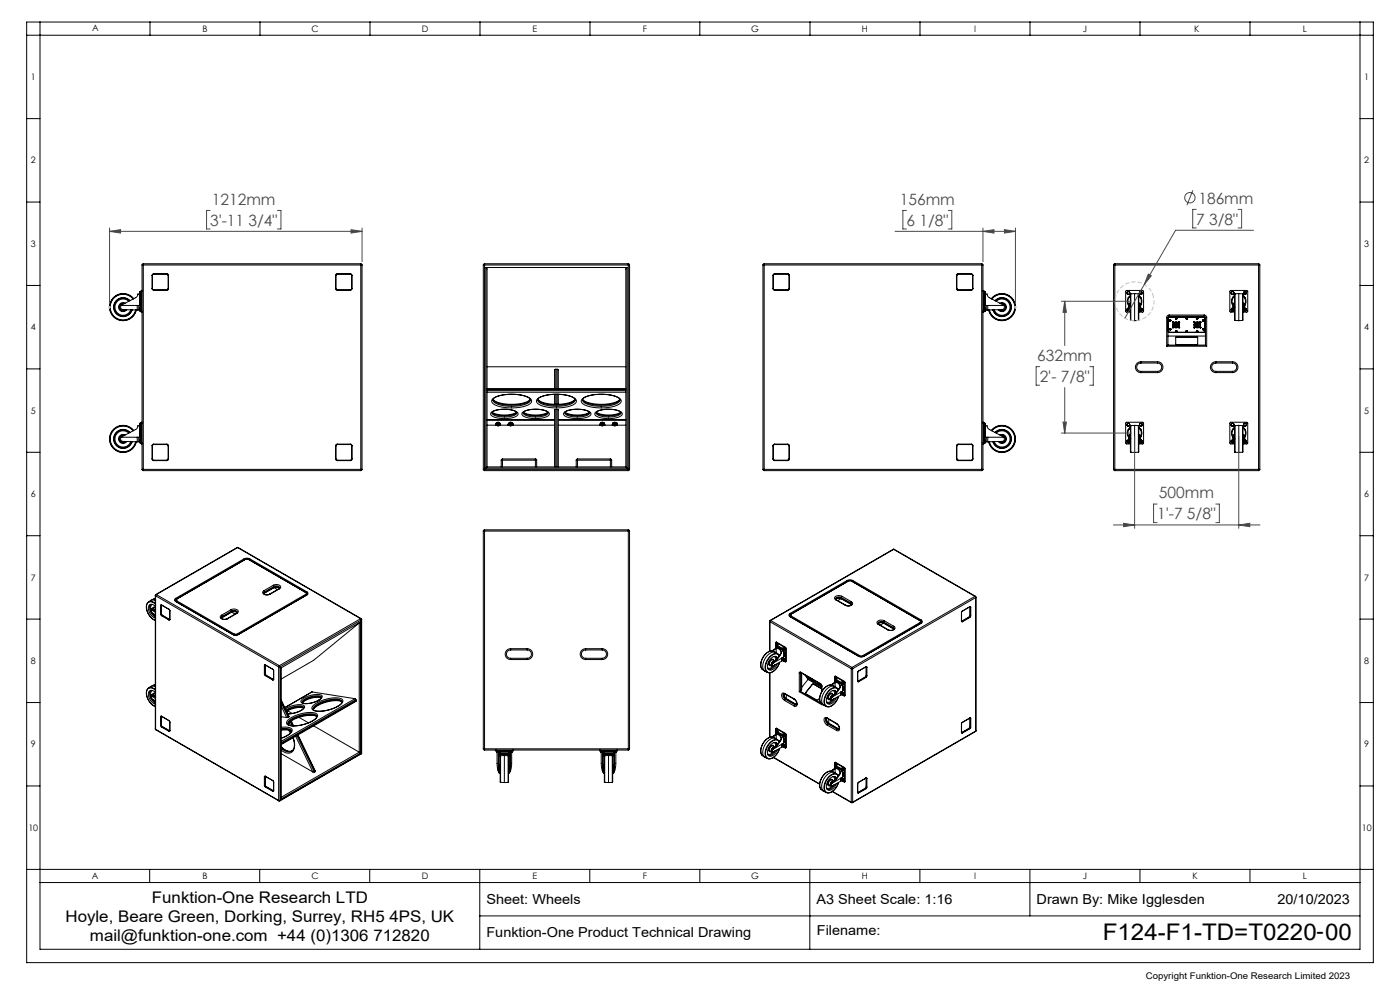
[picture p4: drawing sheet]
<svg xmlns="http://www.w3.org/2000/svg" width="420mm" height="297mm" viewBox="0 0 420 297" stroke-linecap="round" stroke-linejoin="round" font-family="sans-serif">
<defs><g id="words">
<text font-size="6.9" x="330.8" y="281.6">F124-F1-TD=T0220-00</text>
<g font-size="4.8">
<text x="45.6" y="270.5">Funktion-One Research LTD</text>
<text x="19.6" y="276.3">Hoyle, Beare Green, Dorking, Surrey, RH5 4PS, UK</text>
<text x="27" y="282.2">mail@funktion-one.com +44 (0)1306 712820</text>
</g>
<g font-size="4.7" fill="#4a4a4a">
<text x="63.6" y="61.3">1212mm</text>
<text x="270" y="61.3">156mm</text>
<text x="359.5" y="61">186mm</text>
<text x="63" y="67.6">3'-11 3/4&quot;</text>
<text x="271.9" y="67.6">6 1/8&quot;</text>
<text x="358.9" y="67.3">7 3/8&quot;</text>
<text x="311.2" y="108.2">632mm</text>
<text x="311.9" y="114.4">2'- 7/8&quot;</text>
<text x="347.7" y="149.3">500mm</text>
<text x="347.1" y="155.6">1'-7 5/8&quot;</text>
</g>
<g font-size="4.1">
<text x="145.9" y="270.9">Sheet: Wheels</text>
<text x="244.9" y="270.9">A3 Sheet Scale: 1:16</text>
<text x="311" y="270.9">Drawn By: Mike Igglesden</text>
<text x="383.2" y="270.9">20/10/2023</text>
<text x="145.9" y="280.9">Funktion-One Product Technical Drawing</text>
<text x="245" y="280.3">Filename:</text>
</g>
<g font-size="2.7">
<text x="27.6" y="9.4">A</text>
<text x="60.7" y="9.5">B</text>
<text x="93.4" y="9.5">C</text>
<text x="126.5" y="9.5">D</text>
<text x="159.8" y="9.5">E</text>
<text x="192.8" y="9.5">F</text>
<text x="225.3" y="9.5">G</text>
<text x="258.6" y="9.5">H</text>
<text x="292.2" y="9.5">I</text>
<text x="324.9" y="9.5">J</text>
<text x="358.2" y="9.5">K</text>
<text x="390.9" y="9.5">L</text>
<text x="9.3" y="24">1</text>
<text x="409.3" y="24">1</text>
<text x="9.3" y="49">2</text>
<text x="409.3" y="49">2</text>
<text x="9.3" y="74">3</text>
<text x="409.3" y="74">3</text>
<text x="9.3" y="99">4</text>
<text x="409.3" y="99">4</text>
<text x="9.3" y="124">5</text>
<text x="409.3" y="124">5</text>
<text x="9.3" y="149">6</text>
<text x="409.3" y="149">6</text>
<text x="9.3" y="174">7</text>
<text x="409.3" y="174">7</text>
<text x="9.3" y="199">8</text>
<text x="409.3" y="199">8</text>
<text x="9.3" y="223.9">9</text>
<text x="409.3" y="223.9">9</text>
<text x="8.5" y="249">10</text>
<text x="408.5" y="249">10</text>
<text x="27.5" y="263.5">A</text>
<text x="60.7" y="263.5">B</text>
<text x="93.4" y="263.5">C</text>
<text x="126.5" y="263.5">D</text>
<text x="159.8" y="263.5">E</text>
<text x="192.8" y="263.5">F</text>
<text x="225.3" y="263.5">G</text>
<text x="258.6" y="263.5">H</text>
<text x="292.2" y="263.5">I</text>
<text x="324.9" y="263.5">J</text>
<text x="357.7" y="263.5">K</text>
<text x="390.9" y="263.5">L</text>
<text x="343.7" y="293.5">Copyright Funktion-One Research Limited 2023</text>
</g>
</g></defs>
<g fill="none" stroke="#000" stroke-width=".3">
<path d="M8 10.6h404M8 6.6h404v281.9h-404zM12 6.6v277.9h396v-277.9M45 6.6v4M78 6.6v4M111 6.6v4M144 6.6v4M177 6.6v4M209.9 6.6v3.9M243 6.6v4M276 6.6v4M309 6.6v4"/>
<path d="M342 6.6v4M375 6.6v4M8 35.6h4M408 35.6h4M8 60.6h4M42.6 79.4h.4M42.6 79.4v61.3M43 79l-.4 .4M43 79v.4M43 79.4h65.2M43 79h65.2M43 79.4v61.3"/>
<path d="M108.2 79v.4M108.2 79.4h.4M108.2 79l.4 .4M108.2 79.4v61.3M108.6 79.4v61.3M145 79.4h.4M145 79.4v61.3M145.4 79v.4M145.4 79l-.4 .4M145.4 79.4v61.3M145.4 79.4h43.1M145.4 79h43.1"/>
<path d="M188.5 79v.4M188.5 79.4h.4M188.5 79l.4 .4M188.5 79.4v61.3M188.9 79.4v61.3M228.9 79.4h.4M228.9 79.4v61.3M229.3 79v.4M229.3 79l-.4 .4M229.3 79.4h65.2M229.3 79h65.2M229.3 79.4v61.3"/>
<path d="M294.5 79.4h.4M294.5 79v.4M294.5 79l.4 .4M294.5 79.4v61.3M294.9 79.4v61.3M334.1 79.4h.3M334.1 79.4v61.3M334.4 79v.4M334.4 79l-.3 .4M334.4 79.4h43.2M334.4 79h43.2M334.4 79.4v61.3"/>
<path d="M377.6 79v.4M377.6 79.4h.3M377.6 79l.3 .4M377.6 79.4v61.3M377.9 79.4v61.3M408 60.6h4M8 85.6h4M36.4 91.5l-.2 .8 .6 .5 4.4 .1M37.3 91a1.09 1.09 0 0 0-1.4 1.3 1.09 1.09 0 0 0 1.8 .5M37.4 91a1.16 1.16 0 0 0-1.6 1.3 1.16 1.16 0 0 0 2 .5M37.6 90.9a1.34 1.34 0 0 0-1.8 .5 1.34 1.34 0 0 0 .4 1.8 1.34 1.34 0 0 0 1.8-.4M38.6 90.3a2.44 2.44 0 0 0-3.6 .3 2.44 2.44 0 0 0 .8 3.6 2.44 2.44 0 0 0 3.4-1.3"/>
<path d="M38.9 90.2a2.75 2.75 0 0 0-4.2 .2 2.75 2.75 0 0 0 1 4.1 2.75 2.75 0 0 0 3.8-1.6M39 90.1a2.84 2.84 0 0 0-4.3 .2 2.84 2.84 0 0 0 .9 4.3 2.84 2.84 0 0 0 4-1.7M39.9 89.6a3.9 3.9 0 0 0-6 .1 3.9 3.9 0 0 0 1.4 5.8 3.9 3.9 0 0 0 5.4-2.6M40 89.6a4 4 0 0 0-6.2 0 4 4 0 0 0 1.4 6 4 4 0 0 0 5.6-2.7M40.1 89.5a4.1 4.1 0 0 0-6.4 0 4.1 4.1 0 0 0 1.5 6.2 4.1 4.1 0 0 0 5.7-2.8M41.2 91.5v1.4M41.6 91.5v1.4h-.4M42 88.1v3.4h-5.6M42 88.1v4.4h.4M42 87.7v.4M42 87.4v.3M42 88.1v.2"/>
<path d="M42 88.1v.1M42 87.4h.1M42 92.4v.3M42 92.7v.4M42 93.1v.1M42 92.4h.1M42 88.1h-.6l-.6 1-4.4 2.4M42 88.2h.1M42 93.2h.1M42 87.7v.2M42 87.4v.1M42 92.7v.2"/>
<path d="M42 88.2v.1M42 87.5v.2M42 87.9v.2M42 92.9v.2M42 87.5h.4M42 87.9h.4M42 88.3h.4M42 92.9h.4M42.2 88.3v4M42.4 87.3l-.4 .1M42.4 92.3l-.4 .1M42.4 87.4v6.1h.2"/>
<path d="M42.4 87.4h.2M42.6 87h-.2v.4M42.6 93.2h-.6M45.6 86.5l.5 .5M45.6 86.5h.1M45.6 82.5h.1M45.6 82.5v4M45.7 86.5l.4 .4M45.7 82.5v4M46.1 82l-.5 .5M46.1 86.9v.1M46.1 82v.2"/>
<path d="M46.1 82.2l-.4 .3M46.1 82h4M46.1 87h4M46.1 86.9h4M46.1 82.2h4M50.1 82l.5 .5M50.1 86.9v.1M50.1 82v.2M50.1 82.2l.3 .3M50.4 82.5h.2M50.4 86.5h.2M50.4 86.5l-.3 .4"/>
<path d="M50.4 82.5v4M50.6 86.5l-.5 .5M50.6 82.5v4M100.7 86.5l.5 .5M100.7 86.5h.1M100.7 82.5h.1M100.7 82.5v4M100.8 86.5l.4 .4M100.8 82.5v4M101.2 82l-.5 .5M101.2 82.2l-.4 .3M101.2 82v.2"/>
<path d="M101.2 86.9v.1M101.2 82h3.9M101.2 87h3.9M101.2 86.9h3.9M101.2 82.2h3.9M105.1 82l.5 .5M105.1 82v.2M105.1 86.9v.1M105.1 82.2l.4 .3M105.5 82.5h.1M105.5 86.5l-.4 .4M105.5 86.5h.1"/>
<path d="M105.5 82.5v4M105.6 86.5l-.5 .5M105.6 82.5v4M145.7 80.2l.4 .4v59.3M145.7 80.2v60.1M145.7 80.2h42.4M188.1 80.2l-.4 .4v59.3M188.1 80.2v60.1M231.9 86.5l.5 .5M231.9 86.5h.1M231.9 82.5h.1M231.9 82.5v4"/>
<path d="M232 86.5l.4 .4M232 82.5v4M232.4 82l-.5 .5M232.4 86.9v.1M232.4 82v.2M232.4 82.2l-.4 .3M232.4 82h3.9M232.4 87h3.9M232.4 86.9h3.9M232.4 82.2h3.9M236.3 82l.5 .5M236.3 86.9v.1"/>
<path d="M236.3 82.2l.4 .3M236.3 82v.2M236.7 86.5l-.4 .4M236.7 86.5h.1M236.7 82.5h.1M236.7 82.5v4M236.8 86.5l-.5 .5M236.8 82.5v4M286.9 86.5l.5 .5M286.9 86.5h.2M286.9 82.5h.2M286.9 82.5v4"/>
<path d="M287.1 86.5l.3 .4M287.1 82.5v4M287.4 82l-.5 .5M287.4 86.9v.1M287.4 82v.2M287.4 82.2l-.3 .3M287.4 82h4M287.4 87h4M287.4 86.9h4M287.4 82.2h4M291.4 82l.5 .5M291.4 86.9v.1"/>
<path d="M291.4 82v.2M291.4 82.2l.4 .3M291.8 86.5l-.4 .4M291.8 86.5h.1M291.8 82.5h.1M291.8 82.5v4M291.9 86.5l-.5 .5M291.9 82.5v4M294.9 87h.2v6.5h-.2M294.9 93.2h.6M295.1 93.2h.4M295.1 92.7h.4"/>
<path d="M295.1 92.4h.4M295.1 88.2h.4M295.1 87.9h.4M295.1 87.4h.4M295.1 87.3h.4M295.1 88.2h.1M295.3 88.2v4.2M295.5 92.4v.1M295.5 87.4v.2M295.5 92.7v.2M295.5 93.2h.1M295.5 87.9v.1"/>
<path d="M295.5 87.3l-.6 .1M295.5 87.4h.1M295.5 87.3v.1M295.5 92.9v.3M295.5 92.5v.2M295.5 92.5v.4M295.5 88v.2M295.5 87.6v.3M295.5 87.6v.4M295.5 88.1h.6l.5 1 4.5 2.4M295.5 92.5h.1M295.5 88.1v3.4h5.6"/>
<path d="M295.5 88.1v4.4M295.9 91.5v1.4h.4M296.3 91.5v1.4M297.4 89.5a4.1 4.1 0 0 1 6.4 0 4.1 4.1 0 0 1-1.5 6.2 4.1 4.1 0 0 1-5.7-2.8M297.5 89.6a4 4 0 0 1 6.2 0 4 4 0 0 1-1.4 6 4 4 0 0 1-5.6-2.7M297.6 89.6a3.9 3.9 0 0 1 6 .1 3.9 3.9 0 0 1-1.4 5.8 3.9 3.9 0 0 1-5.4-2.6M298.5 90.1a2.84 2.84 0 0 1 4.3 .2 2.84 2.84 0 0 1-.9 4.3 2.84 2.84 0 0 1-4-1.7M298.6 90.2a2.75 2.75 0 0 1 4.2 .2 2.75 2.75 0 0 1-1 4.1 2.75 2.75 0 0 1-3.8-1.6M298.9 90.3a2.44 2.44 0 0 1 3.6 .3 2.44 2.44 0 0 1-.8 3.6 2.44 2.44 0 0 1-3.4-1.3M299.9 90.9a1.34 1.34 0 0 1 1.8 .5 1.34 1.34 0 0 1-.4 1.8 1.34 1.34 0 0 1-1.8-.4M300.1 91a1.16 1.16 0 0 1 1.6 1.3 1.16 1.16 0 0 1-2 .5M300.2 91a1.09 1.09 0 0 1 1.4 1.3 1.09 1.09 0 0 1-1.8 .5"/>
<path d="M301.1 91.5l.2 .8-.6 .5-4.4 .1M338.1 92.9l.3 .3M338.1 87.6l.1 .4M338.2 88l.4 .2M338.2 92.5l-.1 .4M338.5 87.4l.3 .1M338.5 87.4l-.4 .2M338.5 89.2l-.3 1.2 .3 1M338.5 89.2h.2M338.5 91.4l.1 1.4M338.5 91.4h.3M338.6 92.4l-.4 .1"/>
<path d="M338.6 92.4h.1M338.6 92.8l.2 .1M338.6 92.8h.2M338.6 91.2h.1M338.6 91.2h.2M338.7 89.2l-.3 1 .2 1M338.8 93.1l-.4 .1M338.8 93.1v.1M338.8 87.5l.1 .5M338.8 90.9v2.2M338.8 90.9v2.3M338.8 93.2h.3"/>
<path d="M338.8 90.9h.3M338.9 88l-.3 .2M339.1 88.7l-.4 .5M339.1 88.5l-.6 .7M339.1 93.5h-1.2l-.2-.2v-5.9l.2-.3 5.1 .1 .1 6.1-.3 .2h-1.2M339.2 88.1v7.9M339.2 96l1.2 .1M340.4 88v8.1M340.4 88l1.1 .1M340.4 88l-1.2 .1M341.5 88.1v7.9M341.5 96l-1.1 .1"/>
<path d="M341.6 88.7l.5 .5M341.6 88.5l.7 .7M341.6 93.2h.3M341.6 90.9h.3M341.9 88l.3 .2M341.9 87.6v.4M341.9 90.9l.1 2.2M341.9 90.9v2.3M342 93.1l.2 .1M342 93.1l-.1 .1M342 91.4h.3M342 92.8h.2"/>
<path d="M342 91.2h.2M342.1 89.2l.3 1-.2 1M342.1 89.2h.2M342.2 92.4h.2M342.2 92.8l-.2 .1M342.2 91.2h.1M342.3 87.4l-.4 .2M342.3 87.4l.3 .2M342.3 91.4l-.1 1.4M342.3 89.2l.3 1.2-.3 1M342.4 92.4l.2 .3M342.5 93.1l-.3 .1"/>
<path d="M342.6 88l-.4 .2M342.6 87.6v.4M342.6 92.7l-.1 .4M350 95.2h.4M350 95.2v8.6M350.4 95.2l-.1 8.2M350.5 99.2l.2 .3M350.6 95.1l-.1 4.2 .4 .3M350.8 94.4l-.5 .2-.3 .6M350.8 94.4v.4M350.8 94.8l-.4 .4M350.8 94.4h10.5"/>
<path d="M350.8 94.8h10.5M350.8 98.6l.2-.1 .3 .1M350.8 96l.2-.1 .3 .1M350.8 96v.1M350.8 98.6v.1M350.8 96.1l.2 .2 .3-.2M350.9 95.1l-.4 .3M350.9 95.1h.1M350.9 95.1h10.3M350.9 95.1l-.4 .3v3.9l.4 .3M350.9 99.6h.1M350.9 98.7h.1"/>
<path d="M350.9 96.1h.1M350.9 98.6h.1M350.9 96l.1 .1M351 98.8h.1M351 98.6v.1M351 96.1h-.1M351 96.2h.1M351 98.7v.1M351 96.1h.1M351 98.7l-.1 .1M351 96.1v.1M351 98.7h.1"/>
<path d="M351 96h.1M351 96v.1M351 98.6h.1M351 96.1l.1 .1M351.1 98.8h.1M351 98.7l.1 .1M351.1 96.2h.1M351.1 96.1h.1M351.1 98.7v.1M351.1 98.7h.1M351.1 96.1v.1M351.1 98.6l-.1 .1"/>
<path d="M351.1 98.6h.1M351.1 96l-.1 .1M351.1 96v.1M351.1 96h.1M351.1 98.6v.1M351.2 96.1h.1M351.2 96.1h-.1M351.2 98.7h-.1M351.2 98.7h.1M351.3 98.7l-.1 .1M351.3 98.7l-.3-.2-.2 .1 .4 .2M351.3 96v.1"/>
<path d="M351.3 98.6v.1M351.8 98.1h.3M351.8 96.6h.3M351.8 98.1h.1M351.9 97.4a.97 .97 0 0 1 .9-.9 .97 .97 0 0 1 1 .9M352.1 98.1h.1M352.4 97.1h.1M352.4 97v.4M352.7 99.3l.2-.2 .2 .2M352.7 95.4l.2-.2 .2 .2M352.7 99.3h.1M352.7 99.3l.3 .1"/>
<path d="M352.7 97.9a.52 .52 0 0 1-.3-.8 .52 .52 0 0 1 .8 0 .52 .52 0 0 1-.3 .8M352.7 97.7l.1 .2 .1-.2M352.8 99.3h.1M352.8 95.5h.1M352.8 99.4h.1M352.8 95.4v.1M352.8 99.2l.1 .1M352.8 95.6h.1M352.8 99.3v.1M352.8 95.4h.1M352.8 95.4l.1 .1M352.9 95.5h-.1"/>
<path d="M352.9 95.5l-.1 .1M352.9 99.3l-.1 .1M352.9 99.3h-.1M352.9 95.5h.1M352.9 95.4v.1M352.9 99.4h.1M352.9 99.3h.1M352.9 99.4h-.1M352.9 99.3v.1M352.9 95.5v.1M352.9 99.2h.1M352.9 99.2v.1"/>
<path d="M352.9 95.5l.1 .1M352.9 95.6h.1M352.9 95.4h.1M353 95.5v.1M353 99.4h.1M353 99.3h-.1M353 95.5h-.1M353 95.5h.1M353 99.3l-.1 .1M353 99.3h.1M353.1 99.3l-.1 .1M353.1 95.4l-.2 .2-.2-.2"/>
<path d="M353.1 95.4l-.2-.1-.2 .1M353.1 99.3h.1M353.2 97v.4M353.3 97.1h-.1M353.6 98.1h.3M353.6 96.6h.3M353.6 98.1h.1M353.7 96.5l.1 .1M353.9 98.1h.1M355.8 95.4l.2-.2 .2 .2M355.8 99.3l.2-.2 .2 .2M355.8 95.4l.2-.1 .2 .1"/>
<path d="M355.8 99.3h.1M355.8 95.4l.2 .2 .2-.1M355.8 99.3l.3 .1M355.9 99.3h.1M355.9 95.5h.1M355.9 95.4l.1 .1M355.9 99.4h.1M355.9 99.2l.1 .1M356 95.4h.1M356 95.4v.1M356 95.6h.1M356 95.5h-.1"/>
<path d="M356 99.3h.1M356 99.3v.1M356 95.5h.1M356 95.5v.1M356 99.4h.1M356 99.4h-.1M356 99.2h.1M356 99.2v.1M356 95.5l.1 .1M356.1 95.6h.1M356.1 95.4l-.1 .1M356.1 95.4h-.1"/>
<path d="M356.1 99.3h.1M356.1 95.5h.1M356.1 99.4h.1M356.1 99.3h-.1M356.1 95.4h.1M356.2 99.3l-.1 .1M356.2 99.3h.1M356.2 95.4v.1M358.1 96.6h.3M358.1 98.1h.3M358.1 98.1h.1M358.2 97.4a.97 .97 0 0 1 1-.9 .97 .97 0 0 1 1 .9"/>
<path d="M358.4 98.1h.1M358.8 97.1h.1M358.8 97v.4M358.9 95.4l.2-.2 .2 .2M358.9 99.3l.3-.2 .1 .2M358.9 99.3h.1M358.9 95.4l.2 .2 .2-.1M358.9 99.3l.4 .1M359 95.5h.1M359 99.3h.1M359 99.4h.1M359 95.6h.1"/>
<path d="M359.1 95.4h.1M359.1 95.4v.1M359.1 97.9a.52 .52 0 0 1-.3-.8 .52 .52 0 0 1 .8 0 .52 .52 0 0 1-.3 .8M359.1 97.7l.1 .2 .1-.2M359.1 95.5h.1M359.1 99.3l-.1 .1M359.1 95.5l-.1 .1M359.1 99.3v.1M359.1 99.3h.1M359.1 95.5v.1M359.1 95.6h.1M359.1 99.4h.1"/>
<path d="M359.1 99.4h-.1M359.1 99.2h.1M359.1 99.2v.1M359.2 95.4v.1M359.2 95.4h-.1M359.2 95.5h.1M359.2 99.3h.1M359.2 99.4h.1M359.2 95.6h.1M359.2 95.4h.1M359.2 99.3h-.1M359.3 95.5h-.1"/>
<path d="M359.3 99.3l-.1 .1M359.3 99.3h.1M359.3 95.5h.1M359.3 99.3v.1M359.3 95.4l-.2-.1-.2 .1M359.3 95.4v.1M359.6 97v.4M359.6 97.1h.1M360 98.1h.3M360 96.6h.3M360 98.1h.1M360.1 98l.1 .2"/>
<path d="M360.3 98.1h.1M360.7 96l.2-.2 .3 .2M360.7 96v.1M360.8 98.6l.2-.1 .2 .1M360.8 98.6v.1M360.9 96.1h.1M360.9 98.7h.1M360.9 98.6h.1M360.9 98.8h.1M360.9 98.6l.1 .1M360.9 96.2h.1M360.9 96.1h-.1"/>
<path d="M360.9 98.7v.1M360.9 96v.1M360.9 96h.1M361 96.1h.1M361 98.7l-.1 .1M361 96.2h-.1M361 96.2h.1M361 98.7h.1M361 98.8h-.1M361 98.8h.1M361 96v.1M361 98.7v.1"/>
<path d="M361 98.6h.1M361 98.6v.1M361 96.1v.1M361 98.7l.1 .1M361 96h.1M361.1 98.6l-.1 .1M361.1 98.6h.1M361.1 98.6h-.1M361.1 96.1h.1M361.1 98.8h.1M361.1 96.2h.1M361.1 98.7h-.1"/>
<path d="M361.1 98.7h.1M361.1 96.1h-.1M361.1 95.1l.4 .2-.3-.2M361.1 99.6h.1M361.2 95.1h.1M361.2 98.7l-.1 .1M361.2 98.7l-.2-.2-.2 .1 .3 .2M361.2 98.6v.1M361.2 96.1l-.2 .2-.3-.2M361.2 96.1l-.3-.2-.2 .2M361.2 96v.1M361.3 94.4l.4 .2 .3 .6"/>
<path d="M361.3 94.8l.3 .4M361.3 94.4v.4M361.4 95.1l.1 4.2M361.5 99.3l-.3 .3h-10.3M361.5 99.3l-.4 .3M361.5 99.2l-.1 .3M361.6 95.2h.4M361.6 95.2l.1 8.2M362 95.2v8.6M369.4 87.9l.2 .3M369.4 92.9l.3 .3M369.4 92.5v.4"/>
<path d="M369.5 87.5l-.1 .4M369.6 92.4h.2l-.4 .1zM369.7 89.2l-.3 1 .3 1.2M369.7 89.2h.2M369.7 91.4l.1 1.4M369.7 91.4h.3M369.8 92.8l.2 .1M369.8 92.8h.2M369.8 91.2h.2M369.8 91.2h.1M369.9 87.4l.3 .3M369.9 87.4l-.4 .1"/>
<path d="M369.9 89.2l-.3 1 .2 1M370 93.1l-.3 .1M370 88.1l-.4 .1M370.1 90.9v2.3M370.1 93.2h.3M370.1 90.9h.3M370.2 87.7l-.2 .4M370.4 88.7l-.5 .5M370.4 88.5l-.7 .7M370.4 93.5h-1.2l-.2-.2v-6.1l5.1-.1 .2 .3v5.9l-.2 .2h-1.2M370.5 88.1v7.9M370.5 96l1.1 .1"/>
<path d="M371.6 88v8.1M371.6 88l1.2 .1M371.6 88l-1.1 .1M372.8 88.1v7.9M372.8 96l-1.2 .1M372.9 88.7l.4 .5M372.9 88.5l.6 .7M372.9 93.2h.3M372.9 90.9h.3M373.1 87.9l.3 .3M373.2 90.9v2.2M373.2 90.9v2.3"/>
<path d="M373.2 87.5l-.1 .4M373.2 93.1l.2 .1M373.2 93.1v.1M373.2 91.4h.3M373.2 92.8h.2M373.2 91.2h.2M373.3 89.2l.3 1-.2 1M373.3 89.2h.2M373.4 92.4h.2M373.4 92.8l-.2 .1M373.4 91.2h.1M373.5 91.4l-.1 1.4"/>
<path d="M373.5 89.2l.3 1-.3 1.2M373.6 92.4l.3 .3M373.6 87.4l.3 .3M373.6 87.4l-.4 .1M373.8 88.1l-.4 .1M373.8 93.1l-.4 .1M373.9 92.7l-.1 .4M373.9 87.7l-.1 .4M408 85.6h4M8 110.6h4M146.1 116.5h41.6M146.1 109.9h41.6"/>
<path d="M146.1 117.1h41.6M146.1 117.5h41.6M146.1 116.7h41.6M147.8 119.6a12.1 12.1 0 0 1 9.1-1.1 2.63 2.63 0 0 1 2.6 1.8 4.8 4.8 0 0 1-4.2 1.9 10.4 10.4 0 0 1-7.6-1.5l-.2-.6zM147.9 119.7a9.6 9.6 0 0 0 7.6 1.3 5.1 5.1 0 0 0 3.6-1.3 5.5 5.5 0 0 1-4.9 1.7 8.1 8.1 0 0 1-6.2-1.5zM148.1 119.5a12.1 12.1 0 0 1 10.8-.1 .87 .87 0 0 1 .1 1 .87 .87 0 0 1-.8 .5 12.4 12.4 0 0 1-9.9-.3l-.4-.6zM161.2 119.6a12.1 12.1 0 0 1 9.1-1.1 2.63 2.63 0 0 1 2.6 1.8 4.8 4.8 0 0 1-4.2 1.9 10.4 10.4 0 0 1-7.6-1.5l-.2-.6zM161.4 119.7a9.6 9.6 0 0 0 7.6 1.3 5.1 5.1 0 0 0 3.5-1.3 5.5 5.5 0 0 1-4.9 1.7 8.1 8.1 0 0 1-6.2-1.5zM161.5 119.5a12.1 12.1 0 0 1 10.8-.1 .87 .87 0 0 1 .2 1 .87 .87 0 0 1-.8 .5 12.4 12.4 0 0 1-10-.3l-.4-.6zM166.4 118.2v3M166.7 110.7l-.3 .2v5.6M166.7 110.7v5.8"/>
<path d="M166.7 118.2v3M166.7 110.7h.4M167.1 110.7l.4 .2v5.6M167.1 110.7v5.8M167.1 118.2v3M167.5 118.2v3M174.6 119.6a12.1 12.1 0 0 1 9.2-1.1 2.63 2.63 0 0 1 2.6 1.8 4.8 4.8 0 0 1-4.2 1.9 10.4 10.4 0 0 1-7.7-1.5l-.1-.6zM174.9 119.5a12.1 12.1 0 0 1 10.9-.1 .87 .87 0 0 1 .1 1 .87 .87 0 0 1-.8 .5 12.4 12.4 0 0 1-10-.3l-.3-.6zM185.9 119.7a9.2 9.2 0 0 1-7.1 1.4 5.6 5.6 0 0 1-4-1.4M186 119.7a5.7 5.7 0 0 1-4.9 1.7 8.1 8.1 0 0 1-6.3-1.5v-.2M342.3 108.4a1.63 1.63 0 0 0-1.7 1.6 1.63 1.63 0 0 0 1.7 1.7M342.3 111.3v.4"/>
<path d="M342.3 108.4v.4M342.3 108.8a1.25 1.25 0 0 0-1.3 1.2 1.25 1.25 0 0 0 1.3 1.3M342.3 108.4h5M342.3 111.7h5M342.3 108.8h5M342.3 111.3h5M347.3 108.4a1.63 1.63 0 0 1 1.6 1.6 1.63 1.63 0 0 1-1.6 1.7M347.3 111.3v.4M347.3 108.4v.4M347.3 108.8a1.25 1.25 0 0 1 1.2 1.2 1.25 1.25 0 0 1-1.2 1.3M350 103.8h12M350.3 103.4l-.3 .4"/>
<path d="M350.3 103.4h11.4M350.4 100.7h11.2M353 101l-.3 .1v2.1l.3 .1h6.2l.1-2.2-.3-.1M353 101l-.3 .2M353 101h6M353 101h.1M359 101l.3 .2M359 101h.1M361.7 103.4l.3 .4M364.8 108.4a1.63 1.63 0 0 0-1.7 1.6 1.63 1.63 0 0 0 1.7 1.7M364.8 108.4v.4M364.8 111.3v.4"/>
<path d="M364.8 108.8a1.25 1.25 0 0 0-1.3 1.2 1.25 1.25 0 0 0 1.3 1.3M364.8 108.4h5M364.8 111.7h5M364.8 108.8h5M364.8 111.3h5M369.8 108.4a1.63 1.63 0 0 1 1.6 1.6 1.63 1.63 0 0 1-1.6 1.7M369.8 111.3v.4M369.8 108.8a1.25 1.25 0 0 1 1.2 1.2 1.25 1.25 0 0 1-1.2 1.3M369.8 108.4v.4M408 110.6h4M8 135.6h4M36.4 131l-.2 .8 .6 .5 4.4 .1"/>
<path d="M37.3 130.5a1.09 1.09 0 0 0-1.4 1.3 1.09 1.09 0 0 0 1.8 .5M37.4 130.5a1.16 1.16 0 0 0-1.6 1.3 1.16 1.16 0 0 0 2 .5M37.6 130.4a1.34 1.34 0 0 0-1.8 .5 1.34 1.34 0 0 0 .4 1.8 1.34 1.34 0 0 0 1.8-.4M38.6 129.8a2.44 2.44 0 0 0-3.6 .3 2.44 2.44 0 0 0 .8 3.6 2.44 2.44 0 0 0 3.4-1.3M38.9 129.7a2.75 2.75 0 0 0-4.2 .2 2.75 2.75 0 0 0 1 4.1 2.75 2.75 0 0 0 3.8-1.6M39 129.6a2.84 2.84 0 0 0-4.3 .2 2.84 2.84 0 0 0 .9 4.3 2.84 2.84 0 0 0 4-1.7M39.9 129.1a3.9 3.9 0 0 0-6 .1 3.9 3.9 0 0 0 1.4 5.8 3.9 3.9 0 0 0 5.4-2.6M40 129.1a4 4 0 0 0-6.2 0 4 4 0 0 0 1.4 6 4 4 0 0 0 5.6-2.7M40.1 129a4.1 4.1 0 0 0-6.4 0 4.1 4.1 0 0 0 1.5 6.2 4.1 4.1 0 0 0 5.7-2.8M41.2 131v1.4M41.4 127.6l-.6 1-4.4 2.4M41.4 127.6h.6"/>
<path d="M41.6 131v1.4h-.4M42 127.6v3.4h-5.6M42 127.6v4.4M42 132h.1M42 127.3v.2M42 127.3v.3M42 126.9v.4M42 127.6v.2M42 126.9h.1M42 131.9v.4M42 132.3v.2M42 132.3v.3"/>
<path d="M42 131.9h.1M42 132.6h.1M42 132.7h.6M42 126.9v.1M42 131.9v.2M42 126.8v.1M42 127.5v.1M42 127v.3M42 131.8v.1M42 132.1v.2M42 132.5v.1M42 127.5h.4"/>
<path d="M42 126.8l.6 .1M42 127h.4M42 132.5h.4M42 131.8h.4M42 126.8h.1M42 127.8h.4M42 132.1h.4M42.2 127.8v4M42.6 126.5h-.2v6.5h.2M45.6 137.5l.5 .5M45.6 137.5h.1M45.6 133.6h.1"/>
<path d="M45.6 133.6v3.9M45.7 137.5l.4 .4M45.7 133.6v3.9M46.1 133.1l-.5 .5M46.1 133.1v.1M46.1 137.9v.1M46.1 133.2l-.4 .4M46.1 137.9h4M46.1 133.1h4M46.1 138h4M46.1 133.2h4M50.1 133.1l.5 .5"/>
<path d="M50.1 133.1v.1M50.1 137.9v.1M50.1 133.2l.3 .4M50.4 133.6h.2M50.4 137.5l-.3 .4M50.4 137.5h.2M50.4 133.6v3.9M50.6 137.5l-.5 .5M50.6 133.6v3.9M100.7 137.5l.5 .5M100.7 137.5h.1M100.7 133.6h.1"/>
<path d="M100.7 133.6v3.9M100.8 137.5l.4 .4M100.8 133.6v3.9M101.2 133.1l-.5 .5M101.2 133.2l-.4 .4M101.2 133.1v.1M101.2 137.9v.1M101.2 137.9h3.9M101.2 133.1h3.9M101.2 138h3.9M101.2 133.2h3.9M105.1 133.1l.5 .5"/>
<path d="M105.1 133.1v.1M105.1 137.9v.1M105.1 133.2l.4 .4M105.5 133.6h.1M105.5 137.5l-.4 .4M105.5 137.5h.1M105.5 133.6v3.9M105.6 137.5l-.5 .5M105.6 133.6v3.9M146.1 139.9l-.4 .4M146.1 125.8h20.3M146.1 139.9h41.6"/>
<path d="M146.1 127.4h2.6M147.4 123.6a8.3 8.3 0 0 1 7.9 .1l.1 .2a1.86 1.86 0 0 1-2.1 1.4 7.4 7.4 0 0 1-6.1-1zM147.7 123.5a7.8 7.8 0 0 1 7.3 .2 1.69 1.69 0 0 1-1.8 1.1 7 7 0 0 1-5.6-.9zM148.7 127.4a.75 .75 0 0 1 .7-.9 .75 .75 0 0 1 .8 .9h2.3M148.7 127.4l.2 .1M148.7 127.4l.3 .1M149.2 126.6v.2M149.2 126.6h.1M149.3 126.6h-.1M149.3 126.6v.2l-.5 .1-.1 .5M149.3 126.6l.5 .1 .1 .5 .2-.1M150.1 127.1h-.2"/>
<path d="M150.1 127.1h.1M150.1 127.1v.4l-.6 .2-.5-.2M150.4 137.9h.3M150.4 137.9v2M150.7 137.5v.4M150.7 137.5l-.3 .4M150.7 137.9h9.9M150.7 137.5h9.9M150.7 137.9v2M152.4 127.4a.75 .75 0 0 1 .8-.9 .75 .75 0 0 1 .7 .9h12.5M152.5 127.4l.2 .1M152.9 126.6l.1 .2"/>
<path d="M153 126.6h.1M153 126.6l.6 .1 .1 .5h.2M153 126.6l.1 .2-.5 .1-.1 .5M153.9 127.1h-.2M153.9 127.1h.1M153.9 127.1v.1M153.9 127.2v.3l-.7 .2-.5-.2M155 123.5a8.2 8.2 0 0 1-7.3 0M155 123.6a7.2 7.2 0 0 1-6.7 .5l-.7-.5M156.8 123.6a8.3 8.3 0 0 1 7.9 .1l.1 .2a1.86 1.86 0 0 1-2.1 1.4 7.4 7.4 0 0 1-6.1-1zM157 123.5a7.8 7.8 0 0 1 7.4 .2 1.69 1.69 0 0 1-1.8 1.1 7 7 0 0 1-5.6-.9zM160.6 137.5v.4"/>
<path d="M160.6 137.5l.4 .4M160.6 137.9h.4M160.6 137.9v2M161 137.9v2M164.3 123.5a8.2 8.2 0 0 1-7.3 0M164.4 123.6a7.2 7.2 0 0 1-6.7 .5l-.7-.5M166.7 122.7l-.3 .1v17.1M166.7 122.7h.4M166.7 122.7v17.2M167.1 122.7l.4 .1v17.1M167.1 122.7v17.2M167.5 125.8h20.2"/>
<path d="M167.5 127.4h12.5M169.3 123.6a8.3 8.3 0 0 1 7.9 .1l.1 .2a1.86 1.86 0 0 1-2.1 1.4 7.4 7.4 0 0 1-6.1-1zM169.5 123.5a8.2 8.2 0 0 0 7.3 0 5.3 5.3 0 0 1-4.8 1.1l-1.8-.5zM169.5 123.5a7.8 7.8 0 0 1 7.4 .2 1.69 1.69 0 0 1-1.8 1.1 7 7 0 0 1-5.6-.9zM172.9 137.9h.3M172.9 137.9v2M173.2 137.5v.4M173.2 137.5l-.3 .4M173.2 137.9v2M173.2 137.9h9.9M173.2 137.5h9.9M178.7 123.6a8.3 8.3 0 0 1 7.8 .1l.2 .2a1.86 1.86 0 0 1-2.1 1.4 7.4 7.4 0 0 1-6.1-1z"/>
<path d="M178.9 123.5a8.2 8.2 0 0 0 7.3 0 5.3 5.3 0 0 1-4.8 1.1l-1.8-.5zM178.9 123.5a7.8 7.8 0 0 1 7.4 .2 1.69 1.69 0 0 1-1.8 1.1 7 7 0 0 1-5.6-.9zM179.9 127.4a.75 .75 0 0 1 .8-.9 .75 .75 0 0 1 .7 .9M180.2 126.8h.1M180.2 126.8l.1 .1M180.3 126.7l.1 .2-.4 .3v.3l.7 .2 .7-.3M180.3 126.7l-.1 .1M180.3 126.7l.5-.1 .3 .4 .2-.1M181.2 126.8l-.2 .1M181.2 126.8h.1M181.2 126.8l.1 .1M181.3 126.9l.1 .5"/>
<path d="M181.4 127.4h2.3M183.1 137.5v.4M183.1 137.9h.4M183.1 137.5l.4 .4M183.1 137.9v2M183.5 137.9v2M183.7 127.4a.75 .75 0 0 1 .7-.9 .75 .75 0 0 1 .8 .9M183.9 126.9h.1M183.9 126.9l.1 .1M183.9 126.8v.1M184.9 126.7l-.2 .2M184.9 126.7h.1"/>
<path d="M184.9 126.7v.1M184.9 126.8l.2 .5-.6 .4-.8-.2 .4-.5-.2-.2M184.9 126.8l-.1 .1-.4-.3-.5 .2M185 127.4h2.7M187.7 139.9l.4 .4M231.9 137.5l.5 .5M231.9 137.5h.1M231.9 133.6h.1M231.9 133.6v3.9M232 137.5l.4 .4M232 133.6v3.9M232.4 133.1l-.5 .5"/>
<path d="M232.4 137.9v.1M232.4 133.1v.1M232.4 133.2l-.4 .4M232.4 137.9h3.9M232.4 133.1h3.9M232.4 138h3.9M232.4 133.2h3.9M236.3 133.1l.5 .5M236.3 137.9v.1M236.3 133.2l.4 .4M236.3 133.1v.1M236.7 137.5l-.4 .4"/>
<path d="M236.7 137.5h.1M236.7 133.6h.1M236.7 133.6v3.9M236.8 137.5l-.5 .5M236.8 133.6v3.9M286.9 137.5l.5 .5M286.9 137.5h.2M286.9 133.6h.2M286.9 133.6v3.9M287.1 137.5l.3 .4M287.1 133.6v3.9M287.4 133.1l-.5 .5"/>
<path d="M287.4 137.9v.1M287.4 133.1v.1M287.4 133.2l-.3 .4M287.4 137.9h4M287.4 133.1h4M287.4 138h4M287.4 133.2h4M291.4 133.1l.5 .5M291.4 137.9v.1M291.4 133.1v.1M291.4 133.2l.4 .4M291.8 137.5l-.4 .4"/>
<path d="M291.8 137.5h.1M291.8 133.6h.1M291.8 133.6v3.9M291.9 137.5l-.5 .5M291.9 133.6v3.9M294.9 126.5h.2v6.5h-.2M294.9 126.9h.6M294.9 132.7l.6 .1M295.1 126.9h.4v.2M295.1 132.5h.4M295.1 131.8l.4 .1M295.1 127.3h.4"/>
<path d="M295.1 127.7h.1M295.3 127.7v4.1M295.5 132.5v.1M295.5 127.7h-.4M295.5 127.3v.2M295.5 127.7h.1M295.5 132.7v.1M295.5 131.8v.1M295.5 132.6v.2M295.5 132.3v.2M295.5 132.3v.3M295.5 131.9v.4"/>
<path d="M295.5 132.6v.1M295.5 131.9h.1M295.5 127.5v.2M295.5 127.1v.2M295.5 127.1v.4M295.5 127.6h.6M295.5 127.6v3.4h5.6M295.5 127.6v4.4h-.4M295.9 131v1.4h.4M296.1 127.6l.5 1 4.5 2.4M296.3 131v1.4M297.4 129a4.1 4.1 0 0 1 6.4 0 4.1 4.1 0 0 1-1.5 6.2 4.1 4.1 0 0 1-5.7-2.8"/>
<path d="M297.5 129.1a4 4 0 0 1 6.2 0 4 4 0 0 1-1.4 6 4 4 0 0 1-5.6-2.7M297.6 129.1a3.9 3.9 0 0 1 6 .1 3.9 3.9 0 0 1-1.4 5.8 3.9 3.9 0 0 1-5.4-2.6M298.5 129.6a2.84 2.84 0 0 1 4.3 .2 2.84 2.84 0 0 1-.9 4.3 2.84 2.84 0 0 1-4-1.7M298.6 129.7a2.75 2.75 0 0 1 4.2 .2 2.75 2.75 0 0 1-1 4.1 2.75 2.75 0 0 1-3.8-1.6M298.9 129.8a2.44 2.44 0 0 1 3.6 .3 2.44 2.44 0 0 1-.8 3.6 2.44 2.44 0 0 1-3.4-1.3M299.9 130.4a1.34 1.34 0 0 1 1.8 .5 1.34 1.34 0 0 1-.4 1.8 1.34 1.34 0 0 1-1.8-.4M300.1 130.5a1.16 1.16 0 0 1 1.6 1.3 1.16 1.16 0 0 1-2 .5M300.2 130.5a1.09 1.09 0 0 1 1.4 1.3 1.09 1.09 0 0 1-1.8 .5M301.1 131l.2 .8-.6 .5-4.4 .1M338.1 132.3l.2 .3M338.1 127.5l.4 .2M338.2 127.1l-.1 .4"/>
<path d="M338.3 132.6l.4 .1M338.3 131.9l-.2 .4M338.5 128.7l-.3 1.2 .3 1M338.5 128.7h.2M338.5 130.9l.1 1.4M338.5 130.9h.3M338.5 126.9l-.3 .2M338.5 126.9l.4 .2M338.5 131.8l-.2 .1M338.5 131.8l.1 .1M338.6 131.9h-.3M338.6 132.3l.2 .1"/>
<path d="M338.6 132.3h.2M338.7 132.7h.1M338.7 128.7l-.3 1.1 .2 .9h.2M338.8 130.4v2.3M338.8 130.4h.3M338.8 132.7h.3M338.9 127.5l-.4 .2M338.9 127.1v.4M339.1 128.2l-.4 .5M339.1 128l-.6 .7M339.1 133h-1.2l-.2-.2v-5.9l.2-.3 5.1 .1 .1 6.1-.3 .2h-1.2M339.2 127.6v7.9"/>
<path d="M339.2 135.5l1.2 .1M340.4 127.5v8.1M340.4 127.5l1.1 .1M340.4 127.5l-1.2 .1M341.5 127.6v7.9M341.5 135.5l-1.1 .1M341.6 128.2l.5 .5M341.6 128l.7 .7M341.6 130.4h.3M341.6 132.7h.3M341.9 127.1v.4M341.9 130.4v2.3"/>
<path d="M341.9 127.5l.4 .2M342 132.6l.4 .1zM342 130.9h.3M342 132.3h.2M342.1 128.7l.3 1.1-.2 .9h-.2M342.1 128.7h.2M342.2 131.9l.3 .1zM342.2 132.3l-.2 .1M342.2 126.9l-.3 .2M342.2 126.9l.4 .1M342.3 130.9l-.1 1.4M342.3 128.7l.3 1.2-.3 1"/>
<path d="M342.5 132l.2 .4M342.6 127v.5M342.6 127.5l-.3 .2M342.7 132.4l-.3 .3M369.4 127.3l.2 .3M369.4 132.3l.2 .4M369.5 132l-.1 .3M369.5 126.9l-.1 .4M369.7 128.7l-.3 1 .3 1.2M369.7 128.7h.2M369.7 130.9l.1 1.4M369.7 130.9h.3"/>
<path d="M369.8 131.9l-.3 .1M369.8 132.3l.2 .1M369.8 132.3h.2M369.9 128.7l-.3 1.1 .2 .9h.2M370 126.9h-.5M370 126.9l.2 .4M370 127.6h-.4M370 132.6l-.4 .1M370 132.6h.1M370 130.5v2.1M370.1 130.4h.1M370.1 130.4v2.3"/>
<path d="M370.1 130.4h.3M370.1 132.7h.3M370.2 127.3l-.2 .3M370.4 128.2l-.5 .5M370.4 128l-.7 .7M370.4 133h-1.2l-.2-.2v-6.1l5.1-.1 .2 .3v5.9l-.2 .2h-1.2M370.5 127.6v7.9M370.5 135.5l1.1 .1M371.6 127.5v8.1M371.6 127.5l-1.1 .1M371.6 127.5l1.2 .1M372.8 127.6v7.9"/>
<path d="M372.8 135.5l-1.2 .1M372.9 128.2l.4 .5M372.9 128l.6 .7M372.9 130.4h.3M372.9 132.7h.3M373.1 127.3l.2 .4M373.2 130.4v2.2M373.2 130.4v2.3M373.2 132.6v.1M373.3 132.6h.1M373.2 130.9h.3M373.2 132.3h.2"/>
<path d="M373.3 127l-.2 .3M373.3 132.6l.4 .1M373.3 128.7l.3 1.1-.2 .9h-.2M373.3 128.7h.2M373.4 131.9h.3M373.4 132.3l-.2 .1M373.5 130.9l-.1 1.4M373.5 128.7l.3 1-.3 1.2M373.7 126.9l-.4 .1M373.7 126.9l.2 .4M373.7 131.9l.2 .4M373.7 127.6l-.4 .1"/>
<path d="M373.9 127.3l-.2 .3M373.9 132.3l-.2 .4M408 135.6h4M42.6 140.7l.4 .3M42.6 140.7h.4M43 140.7v.3M43 140.7h65.2M43 141h65.2M108.2 140.7v.3M108.2 140.7h.4M108.6 140.7l-.4 .3M145 159.2h.4"/>
<path d="M145 159.2v65.2M145 140.7h.4M145 140.7l.4 .3M145.4 158.8v.4M145.4 158.8l-.4 .4M145.4 159.2v65.2M145.4 159.2h43.1M145.4 158.8h43.1M145.4 140.7v.3M145.4 140.7h43.1M145.4 141h43.1M145.7 140.3h42.4"/>
<path d="M188.5 159.2h.4M188.5 158.8v.4M188.5 158.8l.4 .4M188.5 159.2v65.2M188.5 140.7h.4M188.5 140.7v.3M188.9 159.2v65.2M188.9 140.7l-.4 .3M228.9 140.7h.4M228.9 140.7l.4 .3M229.3 140.7v.3M229.3 140.7h65.2"/>
<path d="M229.3 141h65.2M294.5 140.7h.4M294.5 140.7v.3M294.9 140.7l-.4 .3M334.1 140.7h.3M334.1 140.7l.3 .3M334.4 140.7v.3M334.4 140.7h43.2M334.4 141h43.2M377.6 140.7v.3M377.6 140.7h.3M377.9 140.7l-.3 .3"/>
<path d="M8 160.6h4M46.2 179.5h.4zM46.2 179.5l-.9 .4M46.6 180l-1-.2-1.1 .6M46.6 178.4l.1 .2M46.6 178.4v40M46.7 178.6l36.9 21.3M46.7 178.6v40M46.7 178.2l-.1 .2M46.7 178.2h.2M46.9 178.2l-.2 .4M46.9 178.2l36.9 21.3"/>
<path d="M52.7 180l.2 .3M52.7 180v.2M52.7 179.3l-.3 .5 .3 .5M52.7 179.3l.2 .3M52.9 179.6l-.3 .3 .2 .4M52.9 179.6h.1M53.1 179.5l-.4 .5M53.1 179.5l-.2 .3 .2 .3M71.1 164.1h.3M71.1 164.1h.2M71.1 164.1l-24.4 14.1M71.3 164.1l-24.4 14.1"/>
<path d="M71.3 164.1l36.9 21.3M71.4 164.1h-.1M71.4 164.1l36.9 21.3M73.2 167.5l.9-.2 .8 .2M73.2 167.5l.2 .2M73.2 167.5l-20.5 11.8M73.4 167.7h.1M73.5 167.7h1.2M73.5 167.7h.1M73.5 167.7l-20.6 11.9M73.5 167.7h-.1M73.6 167.7h1"/>
<path d="M73.6 167.7l-20.5 11.8M74.6 167.7l17.1 9.9M74.7 167.7h.1M74.7 167.7h-.1M74.7 167.7l17.2 9.9M74.8 167.7h.1M74.9 167.5l-.1 .2M74.9 167.5l17.1 9.9M79.2 177a.7 .7 0 0 0-.3 .9 .7 .7 0 0 0 .9 .4l1.2-.2M79.2 177l.2 .4M79.4 177.4a.46 .46 0 0 0-.2 .6 .46 .46 0 0 0 .6 .2l1.1-.1M79.4 177.6l-.3 .3 .2-.1"/>
<path d="M79.4 177.6l-.1 .2M79.4 177.4v.2M80.9 178.1h.1M82 175.4a1.39 1.39 0 0 1 2.2 .7l-.4 .4M82 175.4l.2 .4M82 175.4l-2.8 1.6M82.1 176.1l1-.1 .8 .3M82.1 176.1l-2.8 1.7M82.2 175.8a.95 .95 0 0 1 1-.3 .95 .95 0 0 1 .7 .8l-.2 .1M82.2 176l-.1 .1M82.2 176a1.34 1.34 0 0 1 1.7 .3M82.2 176l-2.8 1.6"/>
<path d="M82.2 175.8l-2.8 1.6M82.2 175.8v.2M82.2 176.1l1.1 .6M83.7 176.4l.1 .1M83.7 176.4l-2.8 1.7M83.8 176.5l-2.8 1.6M91.7 177.6a.43 .43 0 0 1 .4 .3 .43 .43 0 0 1-.3 .5M91.7 177.6l.2 .2-.2 .3M91.7 178.1l.1 .3M91.7 178.1l-20.5 11.9M91.8 178.4l-20.5 11.8-.1-.2M91.8 178.4h.1"/>
<path d="M91.9 177.6l.3 .4-.2 .3M91.9 177.6h.1M92 177.4l.4 .4-.4 .5M92 177.4l-.1 .2M92 178.3l-20.6 11.9M92.1 178v.2M250.7 179.8l2.9 1.6M250.9 179.8h-.2M250.9 179.8l2.8 1.6M252.3 179.4l-1 .6M252.4 179.1a.93 .93 0 0 0-1-.3 .93 .93 0 0 0-.7 .8l.2 .2M252.4 179.3v.2"/>
<path d="M252.4 179.3a1.34 1.34 0 0 0-1.7 .3M252.4 179.1l2.8 1.6M252.4 179.3l2.8 1.7M252.4 179.1v.2M252.4 179.5l-1-.2-.7 .3M252.4 179.5l2.9 1.6M252.6 178.7a1.39 1.39 0 0 0-2.2 .7l.3 .4M252.6 178.7l-.2 .4M252.6 178.7l2.8 1.6M254.1 174l.9-.2 .8 .2M254.1 174l.2 .2M254.1 174l-17.1 9.9"/>
<path d="M254.3 174.2h.1M254.4 174.2l.6-.2 .5 .2M254.4 174.2h.1M254.4 174.2l-17.2 9.9M254.4 174.2h-.1M254.5 174.2h1M254.5 174.2l-17.1 9.9M255.5 174.2l20.6 11.8M255.6 174.2h.1M255.7 174.2l20.5 11.9M255.7 174.2h.1M255.8 174l-.1 .2"/>
<path d="M255.8 174l20.5 11.8M268 164.6h.3M268 164.6h.1M268 164.6l-37 21.3M268.1 164.6l-36.9 21.4M268.1 164.6l24.4 14.1M268.3 164.6h-.2M268.3 164.6l24.3 14.1M292.5 178.7l.2 .4M292.5 178.7l-36.9 21.3M292.6 178.7l.2 .3M292.6 178.7h-.1"/>
<path d="M292.7 179.1l-36.9 21.3M292.7 179.1v40M292.8 179l-.1 .1M292.8 179v40M408 160.6h4M8 185.6h4M45.3 181.1a2.68 2.68 0 0 0 1.3 3.8M45.5 182.8l.1 .8 1 .7M45.5 182.8l1.1 .7M45.5 182.5l.8 .3M45.5 182.5a1.07 1.07 0 0 0 .8 1.6M45.5 182.8h.1"/>
<path d="M45.5 182.8l1.1 .1M45.7 182.7l-.2 .1M45.8 181.2l-.6 .5 .1 1.1M45.8 182.8h.8M45.8 182.8h.1M45.9 182.7h-.2M45.9 182.7l-.1 .1M45.9 182.7l.2 .1M46.1 184.1l.5 .4M46.2 182.8a.54 .54 0 0 0-.8-.2 .54 .54 0 0 0 0 .9l.8 .6M46.6 180.8a1.57 1.57 0 0 0-2.1-.3 1.57 1.57 0 0 0-.5 2.1 4.7 4.7 0 0 0 2.6 3.3 4.1 4.1 0 0 1-2.3-5.2 1.64 1.64 0 0 1 2.3 .3M46.6 181.7a1.17 1.17 0 0 0-1.6-.5 1.17 1.17 0 0 0-.4 1.7 3.2 3.2 0 0 0 2 2.3"/>
<path d="M46.6 182h-.5l-.3 .3M46.6 182.3l-.5-.2-.6 .4M48.2 184l.2 .5M48.2 181.5h.1M48.2 184h.1M48.2 181.5v2.5M48.3 184l.2 .4M48.3 181.5v2.5M48.4 184l.2 .3M48.4 181.4v2.6M48.4 181.4l-.1 .1M48.4 184h-.1"/>
<path d="M48.4 181.3v.1M48.4 181.3l-.2 .2M48.4 181.3h.1M48.4 181.3l2.3 1.3M48.4 184.5l2.3 1.3M48.5 181.3l-.2 .2M48.5 184.4l-.1 .1M48.5 184.4l2.2 1.3M48.6 184.3l2.3 1.3M48.6 184.3l-.1 .1M50.7 182.6l.2 .4M50.7 185.7v.1"/>
<path d="M50.9 185.6v.1M50.9 185.6l-.2 .1M50.9 183l.1 2.6M51 185.6h.1M51 185.6l-.3 .2M52.7 180.3l17.1 9.9M52.8 180.3h-.1M52.8 180.3l17.2 9.9M52.9 180.3v.1M53.1 180.1l-.2 .2M53.1 180.1l17.1 9.9M66.4 184.4a.7 .7 0 0 0-.2 .9 .7 .7 0 0 0 .8 .3l1.3-.2"/>
<path d="M66.4 184.4l.3 .3M66.6 185.1l-.2 .2M66.7 184.7a.46 .46 0 0 0-.3 .7 .46 .46 0 0 0 .7 .2l1-.2M66.7 185l-.3 .3M66.7 185l-.1 .1M66.7 184.7v.3M68.1 185.4h.2M69.3 182.7a1.39 1.39 0 0 1 2.2 .7l-.4 .4M69.3 182.7l.2 .4M69.3 182.7l-2.9 1.7M69.4 183.5l1-.2 .7 .3M69.4 183.5l-2.8 1.6"/>
<path d="M69.5 183.1a.95 .95 0 0 1 1-.2 .95 .95 0 0 1 .6 .8l-.1 .1M69.5 183.4l-.1 .1M69.5 183.4a1.34 1.34 0 0 1 1.7 .2M69.5 183.1l-2.8 1.6M69.5 183.1v.3M69.5 183.4l-2.8 1.6M69.5 183.5l1 .5M70 190.2h.1M70.2 190h1M70.2 190l-.2 .2M71 183.8h.1M71 183.8l-2.9 1.6"/>
<path d="M71.1 183.8l-2.8 1.6M71.4 190.2l-.7 .1-.9-.1M71.4 190.2l-.7 .2-.9-.2M79.3 199.4h.2M79.3 199.4v2.6M79.5 199.4v2.6M79.6 199.4v2.6M79.6 199.4h-.1M79.6 199.3v.1M79.6 199.3l-.1 .1M79.6 199.3l-.3 .1M79.6 199.3l2.2 1.3"/>
<path d="M83.6 199.9h.4M83.6 199.9v40M83.8 199.5l-.2 .4M83.8 199.5l.2 .4M84 199.9v40M107.8 186.7l-13.7 11.2-9.8 5.6M107.8 186.7v38.7M108.2 185.4l.2 .4M108.2 186.4l-.4 .3M108.2 186.4v39.3M108.2 185.4l-24.4 14.1M108.2 186.4l-24 13.8"/>
<path d="M108.3 185.4l.2 .3M108.3 185.4h-.1M108.4 185.8l-24.4 14.1M108.4 185.8v40M108.5 185.7l-.1 .1M108.5 185.7v40M153.2 194.4a1.62 1.62 0 0 0-1.6 1.6 1.62 1.62 0 0 0 1.6 1.7M153.2 194.4v.4M153.2 194.8a1.25 1.25 0 0 0-1.3 1.2 1.25 1.25 0 0 0 1.3 1.3M153.2 197.3v.4M153.2 197.7h5M153.2 194.4h5"/>
<path d="M153.2 197.3h5M153.2 194.8h5M158.2 194.4a1.62 1.62 0 0 1 1.6 1.6 1.62 1.62 0 0 1-1.6 1.7M158.2 197.3v.4M158.2 194.8a1.25 1.25 0 0 1 1.2 1.2 1.25 1.25 0 0 1-1.2 1.3M158.2 194.4v.4M175.7 194.4a1.62 1.62 0 0 0-1.6 1.6 1.62 1.62 0 0 0 1.6 1.7M175.7 197.3v.4M175.7 194.4v.4M175.7 194.8a1.25 1.25 0 0 0-1.3 1.2 1.25 1.25 0 0 0 1.3 1.3M175.7 197.7h5M175.7 194.4h5"/>
<path d="M175.7 197.3h5M175.7 194.8h5M180.7 194.4a1.62 1.62 0 0 1 1.6 1.6 1.62 1.62 0 0 1-1.6 1.7M180.7 197.3v.4M180.7 194.8a1.25 1.25 0 0 1 1.2 1.2 1.25 1.25 0 0 1-1.2 1.3M180.7 194.4v.4M230.9 186.2l.1 .1M230.9 186.2v9M231 186.3l24.4 14.1M231 186.3v8.9M231 185.9l-.1 .3M231 185.9l.2 .1"/>
<path d="M231.2 186l-.2 .3M231.2 186l24.4 14M231.3 199.2l.2 .5M231.4 199.2l.3 .5 .7-.4-.4 .4h-.5M231.7 195.1a4 4 0 0 0-3.1 5.4M231.8 195.1l.9 .4M231.8 195.1a4 4 0 0 0-3.2 5.4M231.8 198.6l-.2 .5 .2 .4M231.8 198.6l.2 .1M231.9 199.7l-.9 .5-.7-.1M232 198.7l-.2 .1M232.1 198.3l-.3 .3"/>
<path d="M232.1 198.3l.1 .1M232.1 197.9a.74 .74 0 0 0-.8-.3 .74 .74 0 0 0-.5 .7 .63 .63 0 0 0-.2 .8 .63 .63 0 0 0 .6 .4M232.2 194.7a1.26 1.26 0 0 1 1.6-.3 1.26 1.26 0 0 1 .5 1.5M232.2 194.7l-.5 .4M232.2 194.7h.1M232.2 196.8l.4 .4 .1 .7M232.2 198.3v.1M232.3 194.7a1.13 1.13 0 0 1 1.4-.2 1.13 1.13 0 0 1 .5 1.3M232.3 194.7l-.5 .4M232.4 198.1a1.11 1.11 0 0 0-1 1.1M232.5 198.1a1.08 1.08 0 0 0-1.2 1.1M232.5 198.1l-.6-.3a1.07 1.07 0 0 0-.9 1.6l.5 .3"/>
<path d="M232.6 198l-.5 .3M232.6 196.7l.5 .8M232.6 199.2a2.01 2.01 0 0 1-2.2 1.3M232.7 193.1l.1 .3M232.8 193.4l.2 .2M232.8 193h.1M232.8 193l-.1 .1M232.8 193h.4M232.9 192.5l-.2 .1v1.7l.5-.3M232.9 192.5l2.6 1.6M232.9 193l.2 .3M232.9 193l-.2 .1"/>
<path d="M232.9 193l.2 .1M233 193.6h.1M233 192.5h-.3M233 192.5h-.1M233 192.5l2.7 1.5M233 194.3l-.2 .6 .2 .9M233.1 193.1v.2M233.1 193.3v.2M233.1 193.3l.1 .1M233.1 193.5l-.1 .1M233.1 193.5v.1M233.2 193.4l-.1 .1"/>
<path d="M233.2 193l-.1 .1M233.2 193l.2 .3M233.3 194a2.03 2.03 0 0 1 1.7 3M233.3 194h-.1M233.3 194a1.99 1.99 0 0 1 1.7 3M233.3 197.2a1.34 1.34 0 0 0-2.3 .5 2.06 2.06 0 0 0-.1 3.1 2.58 2.58 0 0 0 2.3-2M233.4 193.3l-.2 .1M233.4 193.3l-.3 .3M233.4 196l-.6-.4a2.86 2.86 0 0 0-3.4 2.1 2.66 2.66 0 0 0 .2 3.5l.7 .3M233.6 196.1l.3 .3M233.8 196.4h.1M233.8 196.6a1.64 1.64 0 0 0-2.7 .3 3.4 3.4 0 0 0-.9 4.5 3.1 3.1 0 0 0 3.5-2.5l.2-.4"/>
<path d="M233.8 196.5a1.59 1.59 0 0 0-2.7 .1 3.6 3.6 0 0 0-1 4.9 3.1 3.1 0 0 0 3.6-2.4l.2-.6M234.2 195.8l-.9 1.4-1.1 1.2M234.2 195.8l.1 .1M234.3 195.9l-.9 1.4-1.4 1.4M234.5 197.2l.5-.2a2.09 2.09 0 0 0-1.9-2.9 2.01 2.01 0 0 1 1.7 3l-.3 1M234.5 198.1l-2.4 1.4-.4-.2 .1-.5M234.5 197.2l-2.7 1.6M234.5 197.2v.9M234.6 197.8l.4 .2M234.8 197.8l.2 .2M234.9 194.6l.1 .2M234.9 194.3v.3"/>
<path d="M234.9 197.5l-.1 .3M234.9 197.5l.2 .1M234.9 194.2l.2 .1M234.9 194.2v.1M234.9 194.2h.5M235 198l.2 .1M235 198l.1 .1M235 197l-.1 .1M235 197.5l.1 .1M235 197.5h-.1M235 197.5l.4 .1M235 197h.1"/>
<path d="M235 194.8l.2 .1M235.1 194.3l.2 .2M235.1 194.3h-.2M235.1 194.3l.1 .1M235.1 197.6l.2 .3M235.1 197.6l.2 .1M235.2 198.1l.5 .1M235.2 194.4l.1 .1M235.2 198.1h-.1M235.3 194.8h-.3M235.3 194.8l-.1 .1M235.3 194.5v.3"/>
<path d="M235.3 194.5v.2M235.3 197.7v.2M235.3 197.9l-.1 .2M235.3 197.9v.1M235.3 198l-.2 .1M235.3 198l-.1 .1M235.3 194.7v.1M235.4 194.2l-.2 .2M235.4 194.2l.1 .4M235.4 197.6l-.1 .1M235.4 197.6l.1 .3-.2 .1M235.5 194.6l-.2 .1"/>
<path d="M235.5 194.6l-.3 .3M235.5 194.1l.2 .3M235.7 194l.2 .3M235.7 194l-.2 .1M235.7 194.4v3.8M235.9 198.2l-.2 .2M235.9 194.3l-.2 .1M235.9 198.2h-.2M235.9 194.3v3.9M237 184.5l.2 .4M237 184.5v.2M237 183.9l-.3 .4 .3 .5"/>
<path d="M237 183.9l.2 .2M237 184.8l20.7 11.9M237.2 184.1l-.3 .4 .1 .3M237.2 184.1h.1M237.2 184.9h.1M237.4 184.1l-.4 .4M237.4 184.1l-.2 .2 .2 .3M237.4 184.6l-.2 .3M237.4 184.6l20.5 11.9M253.7 181.4h-.1M255.2 180.7a.49 .49 0 0 1 .2 .7 .49 .49 0 0 1-.7 .2l-1-.2M255.2 181l.1 .1"/>
<path d="M255.2 181l.3 .2M255.2 180.7v.3M255.3 181.1l.1 .1M255.4 180.3a.69 .69 0 0 1 .3 .9 .69 .69 0 0 1-.9 .4l-1.2-.2M255.4 180.3l-.2 .4M257.5 196.7l.9 .1 .8-.1-.8 .2zM257.7 196.7h.1M257.9 196.5l-.2 .2M257.9 196.5h1M259.8 199.9l.1 .1M259.8 199.9l-2.3 1.2M259.8 199.8l.3 .2"/>
<path d="M259.8 199.8v.1M259.8 199.8l-2.2 1.3M259.8 199.9v2.6M259.9 200h.2M259.9 200v2.6M260.1 200v2.6M263.5 187.1l2.8 1.7M263.6 187.1h-.1M263.6 187.1l2.8 1.6M265.1 186.8l-1 .6M265.1 186.4a.93 .93 0 0 0-1-.2 .93 .93 0 0 0-.6 .8l.1 .1M265.1 186.7l.1 .1"/>
<path d="M265.1 186.7a1.34 1.34 0 0 0-1.7 .2M265.1 186.4l2.8 1.7M265.1 186.7l2.8 1.6M265.1 186.4v.3M265.2 186.8l-1-.2-.8 .4M265.2 186.8l2.8 1.6M265.3 186.1a1.39 1.39 0 0 0-2.2 .6l.4 .4M265.3 186.1l-.2 .3M265.3 186.1l2.8 1.6M266.4 188.7l-.1 .1M267.9 188.1a.49 .49 0 0 1 .2 .6 .49 .49 0 0 1-.7 .2l-1-.2M267.9 188.3l.1 .1"/>
<path d="M267.9 188.3l.3 .3M267.9 188.1v.2M268 188.4l.2 .2M268.1 187.7a.69 .69 0 0 1 .3 .9 .69 .69 0 0 1-.8 .3l-1.3-.1M268.1 187.7l-.2 .4M276 186.6l.1 .2M276 186.6l-17.1 9.9M276.1 186l.3 .5M276.1 186l.1 .3-.2 .3M276.1 186.8h.1M276.2 186.1l.3 .4-.3 .3M276.2 186.1h.1"/>
<path d="M276.2 186.8l-17.2 9.9-.1-.2M276.2 186.8h.1M276.3 185.8l.4 .5-.4 .5M276.3 185.8l-.1 .3M276.3 186.8l-17.1 9.9M276.4 186.5l-.3 .3M276.4 186.5v.2M288.4 186.2l.3 .1M288.5 186.1l.1 .1M288.5 183.6h.1M288.5 186.1h.1M288.5 183.6l-.1 2.6"/>
<path d="M288.5 186.2h.1M288.6 186.2l.1 .1M288.7 183.2l-.2 .4M288.7 183.1l-.3 .5M288.7 183.1v.1M290.8 184.9l-2.3 1.3M290.8 184.9h.1M290.9 184.9v.2M290.9 184.9l-2.3 1.3M290.9 181.9l-2.2 1.3M290.9 181.8l.3 .2M290.9 181.8v.1"/>
<path d="M290.9 181.8l-2.2 1.3M290.9 185.1l-2.2 1.2M291 181.9h.1M291 184.5l-.2 .4M291 181.9v2.6M291 181.9l.1 .1M291 184.5l.1 .1M291 181.9h-.1M291.1 182h.1M291.1 184.6h.1M291.1 184.6l-.2 .3M291.1 182v2.6"/>
<path d="M291.2 184.6l-.3 .5M291.2 182v2.6M408 185.6h4M8 210.6h4M45.3 206.9a2.68 2.68 0 0 0 1.3 3.8M45.5 208.6l.1 .8 1 .7M45.5 208.6l1.1 .7M45.5 208.3l.8 .3M45.5 208.3a1.07 1.07 0 0 0 .8 1.6M45.5 208.6h.1M45.5 208.6l1.1 .1M45.7 208.5l-.1 .1"/>
<path d="M45.7 208.5l-.2 .1M45.8 207l-.6 .5 .1 1.1M45.8 208.6h.8M45.8 208.6h.1M45.9 208.5h-.2M45.9 208.5l-.1 .1M45.9 208.5l.2 .1M46.1 209.9l.5 .4M46.2 205.3h.4zM46.2 205.3l-.9 .4M46.2 208.6a.54 .54 0 0 0-.8-.2 .54 .54 0 0 0 0 .9l.8 .6M46.6 206.6a1.57 1.57 0 0 0-2.1-.3 1.57 1.57 0 0 0-.5 2.1 4.7 4.7 0 0 0 2.6 3.3 4.1 4.1 0 0 1-2.3-5.2 1.64 1.64 0 0 1 2.3 .3"/>
<path d="M46.6 218.4l.1 .3M46.6 205.8l-1-.2-1.1 .6M46.6 207.5a1.17 1.17 0 0 0-1.6-.5 1.17 1.17 0 0 0-.4 1.7 3.2 3.2 0 0 0 2 2.3M46.6 207.8h-.5l-.3 .3M46.6 208.1l-.5-.2-.6 .4M46.6 218.4l.1 .2M46.7 218.6v.1M46.7 218.6l36.9 21.3M46.7 218.7l37 21.3M48.2 217.4l.2 .5M48.2 214.8h.1M48.2 217.4h.1"/>
<path d="M48.2 214.8v2.6M48.3 217.4l.2 .4M48.3 214.8v2.6M48.4 217.3l.2 .4M48.4 214.8v2.5M48.4 214.8h-.1M48.4 217.3l-.1 .1M48.4 214.7v.1M48.4 214.7l-.1 .1M48.4 214.7l-.2 .1M48.4 214.7l2.3 1.3M48.4 217.9l2.3 1.3"/>
<path d="M48.5 217.8l-.1 .1M48.5 217.8l2.2 1.2M48.6 217.7l2.3 1.3M48.6 217.7l-.1 .1M50.7 216l.2 .4M50.7 219v.2M50.9 219h.1M50.9 219h-.2M50.9 216.4l.1 2.6M51 219h-.3M51 219l-.3 .2M79.3 202l.3 .5"/>
<path d="M79.3 202h.2M79.5 202l.2 .4M79.6 202l.2 .3M79.6 202h-.1M79.6 202.5l2.2 1.3M79.7 202.4l-.1 .1M79.7 202.4l2.2 1.3M79.8 202.3l2.2 1.3M79.8 202.3l-.1 .1M81.8 200.6l.3 .4M81.8 200.6l.3 .5M81.9 203.7l-.1 .1"/>
<path d="M82 203.6h.1M82 203.6l-.1 .1M82.1 203.6l-.2 .1M82.1 201v.1M82.1 203.6h.1M82.1 201v2.6M82.1 203.6l-.3 .2M82.1 201.1v2.5M84.2 200.2v39.3M84.3 218a2.94 2.94 0 0 1 3.4 .8 4.3 4.3 0 0 1-3.4 2.4l1.9-.8a1.33 1.33 0 0 0 1.1-1.6 3.7 3.7 0 0 0-3-.4M84.3 218.9l.5-.1a3.6 3.6 0 0 1 2.6 .4M84.3 209.7l2.3 5.1"/>
<path d="M84.3 218.7a3.6 3.6 0 0 1 3.1 .5M84.3 214.8l1.7 .3M84.3 211.5l1.7 3.6M84.3 210.6l2.1 4.4M84.3 210l2.3 4.8M85.6 212.4l2.3-.9a3.2 3.2 0 0 1 3.5 .2 4.7 4.7 0 0 1-4.3 2.2l-.7 .1M85.8 212.8l2.3-1a2.68 2.68 0 0 1 3 .3l-.5 .6-1.3 .7-3 .5M86.3 213l1.4 .8M86.4 217.1a6.1 6.1 0 0 1 4.9-2.7 4.1 4.1 0 0 1 3.7 .4 8.8 8.8 0 0 0-7.3 1l-.9 .7-.4 .6M86.4 215.8l1.7-1.1 2.7-.9a4.8 4.8 0 0 1 4.4 .4 2.26 2.26 0 0 1-1.8 2.1l-2.9 1a4.8 4.8 0 0 1-4.5-.4v-.5zM86.4 215l-.4 .1M86.5 218.8l.7 .9"/>
<path d="M86.6 218.8l.6 .8M86.6 214.8l-.2 .2M86.7 216.1l1.6-1.1 2.4-.8a4.5 4.5 0 0 1 4.3 .4 3.6 3.6 0 0 1-2.9 2.2l-3.1 .7a2.55 2.55 0 0 1-2.7-.6zM86.7 216.6l.5 .8M87.1 216.3l.6 1.2M87.3 216.1l.6 1.4M87.4 216.1l.7 1.4M89.7 215l2.8 1.6M90.6 209.7l1-.7 1.6-.6a3.2 3.2 0 0 1 3.5 .3 4.7 4.7 0 0 1-4.3 2.2 1.74 1.74 0 0 1-2.1-.7zM90.9 209.9l1-.6 1.5-.5a2.68 2.68 0 0 1 3 .2l-.4 .6-1.2 .6-2.9 .7a.94 .94 0 0 1-1.3-.5zM91.1 212.2l-1-.2-1.4 .2-2.7 1M91.1 212.2a5.8 5.8 0 0 0-5.2 .9"/>
<path d="M93.6 207.4h-.1M93.6 207.4l-8.1 4.7M93.6 207.4l12.9 2M94 211.4l1.7-1.1 2.7-.9a4.8 4.8 0 0 1 4.4 .4 2.69 2.69 0 0 1-2.3 2.3l-2.4 .8a4.8 4.8 0 0 1-4.5-.4v-.5zM94.1 217.5l13.7 7.9M96.4 209.1a5.6 5.6 0 0 0-5.7 1.5l1.3-.9 1.6-.5 1.6-.2 1.2 .2M102.6 210.3a5.4 5.4 0 0 1-4.2 2.5l-1.8 .3a2.55 2.55 0 0 1-2.7-.6 4.6 4.6 0 0 1 3.8-2.5l.6-.2a4.5 4.5 0 0 1 4.3 .4v.1M102.6 210.4a6.1 6.1 0 0 0-5.6 .1 4 4 0 0 0-3 2.2l.7-.8 1.3-.8 2-.7 2.1-.4a3.6 3.6 0 0 1 2.5 .4M106.5 209.4l.3 .3M106.5 209.4l-22.2 12.8M106.8 209.7l.1 .3M106.8 209.7l-22.5 13"/>
<path d="M106.9 210l-.1 .2-22.5 13M106.9 210l-22.6 13M228.6 200.5l.8 .6M230.9 201.6v19.4M231 201.6v19.4M232.7 219.1l.2 .3M232.7 218.9v.2M232.8 218.8l.1 .1M232.8 218.8l-.1 .1M232.8 218.8h.5M232.9 218.4h-.2v1.7l.4-.2M232.9 218.4l2.6 1.5"/>
<path d="M232.9 219.4l.2 .1M232.9 218.9l.2 .2M232.9 218.9h-.2M232.9 218.9h.2M233 218.3h-.3M233 218.3l2.7 1.5M233 218.3l-.1 .1M233.1 218.9v.2M233.1 219.9a2.09 2.09 0 0 1 1.9 2.9l-.5 .2M233.1 219.9a2.01 2.01 0 0 1 1.7 3l-.2 .1-.1 .9M233.1 219.4h-.2M233.1 219.4v.1"/>
<path d="M233.1 219.1v.3M233.1 219.1l.1 .2M233.2 219.3l-.1 .1M233.2 219.8l-.1 .1M233.3 219.8a2.03 2.03 0 0 1 1.7 3M233.3 219.8h-.1M233.3 219.8a1.99 1.99 0 0 1 1.7 3M233.3 218.8l-.2 .1M233.3 218.8l.1 .4M233.4 219.2l-.2 .1M233.4 219.2l-.3 .3M234.9 220l.1 .1"/>
<path d="M234.9 220l-.1 .1M234.9 220h.5M235.2 207.9a1.34 1.34 0 0 0 .6 1.6M235.2 207.9l.1 .8 .7 .7M235.4 207.8a.7 .7 0 0 0-.9 .2 .7 .7 0 0 0 .1 1l.8 .9M235.4 207.8l.1 .2M235.4 207.8l2.8 1.7M235.4 209.9l2.8 1.7M235.5 208a.43 .43 0 0 0-.6 .1 .43 .43 0 0 0 0 .5l.7 1M235.5 208l2.8 1.6M235.5 219.9l.2 .3M235.6 209.6l-.2 .3"/>
<path d="M235.6 209.6l2.8 1.6M235.7 219.8l.2 .3M235.7 219.8l-.2 .1M235.8 209.5l2.9 1.6M235.8 209.5l-.2 .1M235.9 208.2v1.2M236 209.4l-.2 .1M236 209.4l2.8 1.7M238.2 209.5a1.39 1.39 0 0 1 .5 2.2l-.5-.1M238.2 209.5l.1 .1M238.3 209.6l.3 .2a.84 .84 0 0 1 .1 1.5l-.3-.1M238.4 211.2l-.2 .4"/>
<path d="M238.7 211.1l.3 .1M238.7 211.1l-.3 .1M238.8 211.1l.2 .1M238.8 211.1h-.1M239.8 201.7h.4M239.8 201.7v5.6M239.8 207.3l6.8 3.9M240.1 207.1l-.3 .2M240.1 207.1l6.2 3.6M240.2 201.4h-.3l-.1 .3M240.2 207l-.1 .1M240.2 201.4l.1 .2"/>
<path d="M240.2 201.4l5.9 3.5M240.2 201.7v5.3M240.3 201.6l-.1 .1M240.3 201.6l5.9 3.4M240.4 206.8l-.2 .2M240.4 201.7v5.1M240.5 201.7l-.1 5.1M241.5 202.3l.9 1.3M241.7 207.6v.3l3.4 1.9 .8-.7M241.7 207.6v.2M242.3 203.1h.1M242.3 203.1l.2 .1"/>
<path d="M242.3 203v.1M242.3 203l.3 .2M242.3 203.1l.1 .1M242.4 203.1h.1M242.4 203.1v.1M242.4 203.2l.3 .3M242.4 203.2l-.5-.7 .5 .7M242.4 203.2h.1M242.4 203.6l4.1 2.4M242.4 203.6l-1.9 2.4M242.5 203.2h.1M242.5 202.9l1 .7"/>
<path d="M242.6 203.2h-.1M242.7 203.5l.9 .5M242.7 203l.4 .3M242.7 203.1l.1 .1M242.7 203.5h.1M242.8 203l.4 .3M242.9 203.1l.2 .1M243.1 203.3v.1M243.1 203.4h.1M243.2 203.4h.1M243.2 203.3h.1M243.5 203.5v.1"/>
<path d="M243.5 204h.1M243.5 204l.3 .1M243.6 203.9l.2 .2M243.6 203.9v.1M243.6 204v.1M243.6 204h.1M243.6 203.5v.1M243.6 203.6h-.1M243.6 204.1h.1M243.7 204.1h.1M243.7 203.5l-.1 .1M243.7 204.1h-.1"/>
<path d="M243.7 203.5h.1M243.7 205.1l-2 2.5M243.7 203.7l.2 .1M243.7 203.7l.2 .1zM243.8 203.7l.1 .1M243.8 204.1h.1M243.8 204.1l1.5 .9M243.9 203.8h.1M244 205l-.3 .1M244 205l2.5 1.4M245.3 205h.1M245.3 205l.2 .2"/>
<path d="M245.3 204.9v.1M245.3 205l.1 .1M245.3 204.9l.3 .2M245.3 204.9h.1M245.4 205.1h.1M245.4 205h.1M245.4 205.1l.1 .1M245.5 205.1h.1M245.5 205.2h.1M245.6 205.1l.9 .6M245.6 205.1l-.1 .1M245.6 205.1h.1"/>
<path d="M246.1 204.9l.3 .4-.1-.1M246.1 204.9l.5 .7M246.1 204.9l.1 .1M246.2 205l.3 .5M246.3 210.7l.2 .2M246.5 210.9l.1 .3M246.5 205.5l.1 .1M246.5 205.5v1.9M246.5 210.9h.1M246.5 210.9l.6 .4M246.6 205.6v1.6M246.6 211v.2"/>
<path d="M248.1 215.2a.7 .7 0 0 0-.9 .2 .7 .7 0 0 0 .1 .9l.8 1M248.1 215.2l.1 .1M248.1 215.2l2.9 1.6M248.1 217.3l2.9 1.6M248.2 215.3a.43 .43 0 0 0-.6 .1 .43 .43 0 0 0 .1 .6l.6 .9M248.2 215.3l2.8 1.6M248.3 216.9l-.2 .4M248.3 216.9l2.9 1.7M248.5 216.8l2.9 1.6M248.5 216.8l-.2 .1M248.6 215.6v1.1M248.7 216.8l-.6-.8-.1-.8a1.27 1.27 0 0 0 .5 1.6"/>
<path d="M248.7 216.8h-.2M248.7 216.8l2.8 1.6M248.9 208.2l.6-.3 .6 .4a1.07 1.07 0 0 0-.9 1.6l-.7-.6zM249.4 205.3a4 4 0 0 0-3.1 5.4M249.4 205.3l.9 .4M249.5 208.8l-.2 .5 .2 .4M249.5 208.8l.2 .1M249.6 209.9l-.9 .6-.8-.2M249.7 208.9l-.2 .1M249.7 208.5l.1 .1M249.7 208.5l-.2 .3M249.8 208.1a.74 .74 0 0 0-.9-.3 .74 .74 0 0 0-.5 .7 .63 .63 0 0 0-.2 .8 .63 .63 0 0 0 .7 .4"/>
<path d="M249.9 204.9a1.26 1.26 0 0 1 1.5-.3 1.26 1.26 0 0 1 .6 1.5M249.9 204.9l-.6 .4M249.9 204.9h.1M249.9 207l.4 .4 .1 .7M249.9 208.5l-.1 .1M250 204.9a1.13 1.13 0 0 1 1.4-.2 1.13 1.13 0 0 1 .5 1.3M250 204.9l-.5 .4M250.1 208.3a.92 .92 0 0 0-.9 .6 .92 .92 0 0 0 .3 1l.5-.4-.4 .4h-.4M250.3 208.2l-.6 .3M250.3 206.9l.4 .8M250.3 209.4a2.01 2.01 0 0 1-2.2 1.3M250.4 203.3v.2"/>
<path d="M250.4 203.5l.1 .2M250.5 203.2l-.1 .3M250.5 203.2l.2 .1M250.5 203.2l-.1 .1M250.5 202.8h-.1v1.7l.5-.3M250.5 202.8l2.7 1.5M250.5 203.7l.3 .1M250.6 203.2l-.2 .1M250.6 203.2l.1 .1M250.6 203.2h-.1M250.6 203.2l.2-.1 .2 .2M250.7 202.7h-.3"/>
<path d="M250.7 202.7l-.2 .1M250.7 202.7l2.7 1.5M250.7 203.3l.1 .3M250.7 203.3l.1 .1M250.7 204.5l-.2 .6 .2 .9M250.8 203.4v.2M250.8 203.6v.2M250.8 203.6l.1 .1M250.9 203.7l-.1 .1M250.9 204.2a2.03 2.03 0 0 1 1.8 3M250.9 204.2h.1M250.9 204.2a1.99 1.99 0 0 1 1.8 3"/>
<path d="M251 216.8a1.39 1.39 0 0 1 .5 2.2l-.5-.1M251 216.8v.1M251 207.4a1.34 1.34 0 0 0-2.3 .5 2.06 2.06 0 0 0-.2 3.1 2.58 2.58 0 0 0 2.4-2M251 203.3l-.2 .1M251 203.3l-.1 .4M251 216.9l.4 .4a.87 .87 0 0 1 .1 1.3h-.3M251.1 206.2l-.6-.4a2.86 2.86 0 0 0-3.5 2.1 2.66 2.66 0 0 0 .3 3.5l.6 .3M251.2 218.6l-.2 .3M251.2 206.4l.4 .2M251.4 218.4l.3 .1M251.4 218.4l-.2 .2M251.4 206.6l.2 .1"/>
<path d="M251.5 206.7a1.59 1.59 0 0 0-2.7 .1 3.6 3.6 0 0 0-1 4.9 3.1 3.1 0 0 0 3.6-2.4l.2-.6a3.5 3.5 0 0 1-3.6 3 2.93 2.93 0 0 1 .3-4.1 2.09 2.09 0 0 1 3-1l.2 .2M251.5 218.4l.2 .1M251.5 218.4h-.1M251.9 206l-.9 1.4-1.2 1.2M251.9 206l.1 .1M252 206.1l-1.1 1.6-1.2 1.2M252.2 208.3l-2.5 1.4-.3-.2 .1-.5M252.2 207.4v.9M252.3 207.4l-.1 .9M252.3 208l.4 .2M252.4 207.4a1.84 1.84 0 0 0-.7-3l-.9-.1a2.09 2.09 0 0 1 1.9 2.9l-3.2 1.8M252.5 207.8v.2"/>
<path d="M252.5 204.5v.2M252.5 204.7l.2 .3M252.5 208l.2 .2M252.6 207.7l-.1 .3M252.6 207.7l.2 .1M252.6 207.7l-.1 .1M252.6 204.5l-.1 .2M252.6 204.5h.2M252.6 204.5h-.1M252.7 205h.2M252.7 208.2l.2 .1M252.7 208.2l.1 .1"/>
<path d="M252.7 204.4l-.2 .1M252.7 207.2h.1M252.7 207.7l.1 .1M252.7 207.7h-.1M252.7 204.4l.1 .1M252.7 204.4l-.1 .1M252.7 204.4l.2-.1 .2 .2M252.8 207.8l.2 .3M252.8 207.8l.1 .1M252.8 204.5l.2 .3M252.8 204.5l.2 .1M252.8 208.3l.6 .1"/>
<path d="M252.9 207.6l-.4 .2M252.9 207.6l.2 .2M252.9 207.6l-.2 .1M252.9 208.3h-.1M252.9 207.9l.1 .2M253 204.6v.2M253 208.1l-.1 .2M253 208.1v.1M253 204.8l-.1 .2M253 204.8v.2M253 205h-.1M253 208.2l-.1 .1"/>
<path d="M253.1 207.8l-.2 .1M253.1 207.8l-.1 .4M253.1 204.5l-.1 .1M253.1 204.5l-.1 .5M253.2 204.3l.2 .3M253.4 204.2l.1 .3M253.4 204.2l-.2 .1M253.4 204.6v3.8M253.5 208.4l-.2 .2M253.5 204.5l-.1 .1M253.5 208.4h-.1M253.5 204.5v3.9"/>
<path d="M255.4 200.4h.4M255.4 200.4v40M255.6 200l-.2 .4M255.6 200l.2 .4M255.8 200.4v40M257.3 204.2l.3 .1M257.3 201.6v2.6M257.3 204.1l.2 .1M257.3 201.5v.1M257.3 204.1v.1M257.3 201.5v2.6M257.4 204.1l-.1 .1"/>
<path d="M257.4 204.1l.1 .1M257.5 204.2l.1 .1M257.5 201.1l-.2 .4M257.6 201.1l-.3 .5M257.6 201.1h-.1M259.6 202.9l-2.2 1.2M259.6 202.9h.1M259.7 202.9l.1 .1M259.7 202.9l-2.2 1.3M259.8 203l-2.2 1.3M259.8 202.5l-.2 .4M259.8 202.5l.1 .1"/>
<path d="M259.9 202.6h.2M259.9 202.6l-.2 .3M260.1 202.6l-.3 .4M288.4 219.5l.3 .2M288.5 219.5l.1 .1M288.5 219.5h.1M288.5 216.9l-.1 2.6M288.6 219.6l.1 .1M288.7 216.5l-.2 .4M288.7 216.5h.1M290.8 218.2l-2.3 1.3M290.8 218.2l.1 .1"/>
<path d="M290.9 218.3v.1M290.9 218.3l-2.3 1.3M290.9 215.2l-2.2 1.3M290.9 215.2l.3 .2M290.9 215.2h.1M290.9 218.4l-2.2 1.3M291 215.2v.1M291 217.9l-.2 .3M291 215.3v2.6M291 215.3l.1 .1M291 217.9h.1M291 215.2h-.1"/>
<path d="M291 215.2l.1 .2M291.1 215.4h.1M291.1 217.9h.1M291.1 217.9l-.2 .4M291.1 215.4v2.5M291.2 217.9l-.3 .5M291.2 215.4v2.5M292.6 219.2l-36.9 21.4M292.7 219.1l-.1 .1M292.7 219.1l-36.9 21.3M292.8 219l-.2 .2M292.8 219l-.1 .1"/>
<path d="M408 210.6h4M8 235.6h4M79.3 235.4l.3 .5M79.3 232.8h.2M79.3 235.4h.2M79.3 232.8v2.6M79.5 235.4l.2 .3M79.5 232.8v2.6M79.6 235.3l.2 .4M79.6 232.7v2.6M79.6 232.7l-.1 .1M79.6 235.3l-.1 .1"/>
<path d="M79.6 232.7h.1M79.6 232.6l-.1 .2M79.6 232.6l-.3 .2M79.6 232.6l2.2 1.4M79.6 235.9l2.2 1.2M79.7 235.7l-.1 .2M79.7 235.7l2.2 1.3M79.8 235.7l2.2 1.3M79.8 235.7h-.1M81.8 234l.3 .4M81.9 237l-.1 .1M82 237h.1"/>
<path d="M82 237h-.1M82.1 236.9l-.2 .1M82.1 234.4h.1M82.1 236.9v.1M82.1 234.4v2.5M82.1 237l-.3 .1M82.1 234.4v2.6M83.6 239.9h.4M83.6 239.9l.1 .1M84 239.9v.1M84.3 223.7a3.2 3.2 0 0 0 3.3 1.4 3.1 3.1 0 0 1-3.3-1.2M84.3 225.8l9.6 5.6"/>
<path d="M87.9 221.1a3 3 0 0 1-.7 4.1 3.1 3.1 0 0 1-2.9-1M87.9 221.1a3.5 3.5 0 0 1-.6 4.5 2.98 2.98 0 0 1-3-.8M88.7 220.6l5.2 10.8M89.1 220.4l5.2 11M89.3 220.3l5.3 11M89.4 220.3l5.2 11M93.9 231.4h.4M94.6 231.3l-.3 .1M107.8 225.4l.4 .3M107.8 225.4l-23.5 13.6M108.2 225.7l-24 13.8M108.3 225.9l-24.3 14.1"/>
<path d="M108.4 225.8l-.1 .1M108.4 225.8l-24.4 14.1M108.5 225.7l-.2 .2M108.5 225.7l-.1 .1M145 224.4h.4M145 224.4l.4 .4M145.4 224.4v.4M145.4 224.4h43.1M145.4 224.8h43.1M148.6 224.8v.2h5.4v-.2M148.9 224.8l.1 .6M149 225.4h.1"/>
<path d="M149 225v.4M149 225.4h.2M149.1 225.4v3.8l.4 1.8M149.2 225.4h.4M149.4 225.4h.2M149.4 225v.4M149.4 225.4h-.2M149.5 226.2l.4-.4h2.8l.4 .4M149.5 230.5v.7h.2M149.5 230.5v-5.1h-.4h4.4h-.4v5.1M149.5 230.5h.2M149.6 225.4h.2"/>
<path d="M149.7 225.4v.5M149.7 226.5a3 3 0 0 1 3.2 0M149.8 229.3l-.1 .1M149.8 231.6l-.1-5.4 .2-.2 3 .1v5.5M149.8 229.3v2.3M149.8 231.6h.3M149.8 229.3h.3M149.8 225.4h.1M149.8 225.2h3M149.8 225.4h-.2M149.8 225v.4M150.2 226.5v8"/>
<path d="M150.2 234.5h1.1M151.3 226.4v8.1M151.3 226.4l-1.1 .1M151.3 226.4l1.1 .1M152.4 226.5v8M152.4 234.5h-1.1M152.6 231.6h.3M152.6 229.3h.3M152.8 225.4h.2M152.8 225.4h.1M152.8 225v.4M152.9 229.3v.1"/>
<path d="M152.9 229.3v2.3M152.9 230.5h.2M153 225.4v.5M153 225.4h.4M153.1 230.5v.7h-.2M153.2 225.4h.2M153.2 225v.4M153.2 225.4h-.2M153.4 225.4h.2M153.5 225.4v3.8l-.4 1.8M153.6 225.4h.1M153.6 225v.4"/>
<path d="M153.6 225.4h-.2M153.7 224.8l-.1 .6M179.9 224.8v.2h.3M180.2 224.8v.2M180.2 225h4.7M180.2 225v.4M180.2 225.4h.1M180.3 225.4h.3M180.3 225.4h.1M180.3 225v.4M180.4 225.4v3.8l.4 1.8M180.6 225.4h.4"/>
<path d="M180.8 226.2l.4-.4h2.8l.4 .4M180.8 230.5v.7h.1M180.8 225.4h-.4h4.3h-.3v5.1M180.8 230.5h.1M180.8 225v5.5M180.9 225.4v.5M180.9 231.6l.1-5.5 2.9-.1 .3 .2-.1 5.4M180.9 231.6h.1M180.9 226.5a3 3 0 0 1 3.3 0M181 225.4h.1M181 229.3h.1M181 229.3v2.3"/>
<path d="M181 231.6h.3M181 229.3h.3M181.1 225.4h.1M181.1 225.2h2.9M181.1 225v.4M181.1 225.4h-.1M181.4 226.5v8M181.4 234.5h1.2M182.6 226.4v8.1M182.6 226.4l1.1 .1M182.6 226.4l-1.2 .1M183.7 226.5v8"/>
<path d="M183.7 234.5h-1.1M183.8 231.6h.3M183.8 229.3h.3M184 225v.4M184 225.4h.1M184 225.4h.3M184.1 229.3l.1 .1M184.1 229.3v2.3M184.2 230.5h.2M184.2 225.4v.5M184.3 225.4h.4M184.4 230.5v.7h-.2"/>
<path d="M184.5 225.4h.2M184.5 225v.4M184.5 225.4h-.2M184.7 225.4v3.8l-.3 1.8M184.8 225.4h.1M184.9 225.4h-.2M184.9 225v.4M184.9 224.8v.2M185.2 224.8v.2h-.3M188.5 224.4v.4M188.5 224.4h.4M188.9 224.4l-.4 .4"/>
<path d="M228.6 226.3l.8 .6M231.3 225.1l.2 .4M231.4 225.1l.3 .4 .7-.4-.4 .4h-.5M231.7 220.9a4 4 0 0 0-3.1 5.4M231.8 220.9l.9 .4M231.8 220.9a4 4 0 0 0-3.2 5.4M231.8 224.4l-.2 .5 .2 .4M231.8 224.4l.2 .1M231.9 225.5l-.9 .5-.7-.1M232 227l13.9 8M232 224.5l-.2 .1M232.1 224.1l-.3 .3"/>
<path d="M232.1 224.1l.1 .1M232.1 227l13.8 7.9M232.1 223.7a.74 .74 0 0 0-.8-.3 .74 .74 0 0 0-.5 .7 .63 .63 0 0 0-.2 .8 .63 .63 0 0 0 .6 .4M232.2 220.5a1.26 1.26 0 0 1 1.6-.3 1.26 1.26 0 0 1 .5 1.5M232.2 220.5l-.5 .4M232.2 220.5h.1M232.2 222.6l.4 .4 .1 .7M232.2 224.1v.1M232.3 220.5a1.13 1.13 0 0 1 1.4-.2 1.13 1.13 0 0 1 .5 1.3M232.3 220.5l-.5 .4M232.4 223.9a1.11 1.11 0 0 0-1 1.2M232.5 223.9a1.08 1.08 0 0 0-1.2 1.2"/>
<path d="M232.5 223.9l-.6-.3a1.07 1.07 0 0 0-.9 1.6l.5 .3M232.6 223.8l-.5 .3M232.6 222.5l.5 .8M232.6 225a2.01 2.01 0 0 1-2.2 1.3M233 220.1l-.2 .6 .2 .9M233.3 223a1.34 1.34 0 0 0-2.3 .5 2.06 2.06 0 0 0-.1 3.1 2.58 2.58 0 0 0 2.3-2M233.4 221.8l-.6-.4a2.86 2.86 0 0 0-3.4 2.1 2.66 2.66 0 0 0 .2 3.5l.7 .3M233.6 222l.3 .2M233.8 222.2h.1M233.8 222.3a1.59 1.59 0 0 0-2.7 .1 3.6 3.6 0 0 0-1 4.9 3.1 3.1 0 0 0 3.6-2.4l.2-.6a3.5 3.5 0 0 1-3.5 3 2.93 2.93 0 0 1 .2-4.1 2.09 2.09 0 0 1 3.1-1l.1 .2M234.2 221.6l-.9 1.4-1.1 1.2M234.2 221.6l.1 .1"/>
<path d="M234.3 221.7l-1.1 1.6-1.2 1.2M234.5 223.9l-2.4 1.4-.4-.2 .1-.5M234.5 223v.9M234.5 223l-2.7 1.6M234.6 223.6l.4 .2M234.8 223.4l.1 .3M234.8 220.1l.1 .3M234.9 220.4l.2 .2M234.9 223.3h.1M234.9 223.3l-.1 .1M234.9 223.7l.2 .2M235 223.3l.2 .2"/>
<path d="M235 223.3l-.2 .1M235 223.3h.1M235 222.8h.1M235 220.1l.2 .2M235 220.1h-.2M235 220.1h.2M235.1 220.6l.1 .1M235.1 223.9h.2M235.1 223.9l.6 .1M235.1 223.3l.1 .2M235.2 220.1v.2M235.2 223.5l.1 .3"/>
<path d="M235.2 223.5l.1 .2M235.2 220.3l.1 .3M235.2 220.3l.1 .1M235.3 220.6h-.2M235.3 220.6l-.1 .1M235.3 223.8l-.2 .1M235.3 223.8v.1M235.3 223.2l-.2 .1M235.3 223.2l.2 .4M235.3 223.2l-.4 .1M235.3 223.7v.1M235.3 220.4v.2"/>
<path d="M235.4 220l-.2 .1M235.4 220l.1 .3M235.5 223.6l-.2 .1M235.5 223.6l-.2 .3M235.5 220.3l-.2 .1M235.5 220.3l-.3 .4M235.7 220.2v3.8M235.9 224l-.2 .2M235.9 220.1l-.2 .1M235.9 220.1v3.9M235.9 224h-.2M246.3 236.5l.8 .6"/>
<path d="M248.9 234l.6-.3 .6 .4a1.07 1.07 0 0 0-.9 1.6l-.7-.6zM249.4 231.1a4 4 0 0 0-3.1 5.4M249.4 231.1l.9 .4M249.5 234.6l-.2 .5 .2 .4M249.5 234.6l.2 .1M249.6 235.7l-.9 .6-.8-.2M249.7 237.2l5.7 3.4M249.7 234.7l-.2 .1M249.7 234.3l-.2 .3M249.7 234.3l.1 .1M249.8 237.2l5.6 3.2M249.8 233.9a.74 .74 0 0 0-.9-.3 .74 .74 0 0 0-.5 .7 .63 .63 0 0 0-.2 .8 .63 .63 0 0 0 .7 .4"/>
<path d="M249.9 230.7a1.26 1.26 0 0 1 1.5-.3 1.26 1.26 0 0 1 .6 1.5M249.9 230.7l-.6 .4M249.9 230.7h.1M249.9 232.8l.4 .4 .1 .7M249.9 234.3l-.1 .1M250 230.7a1.13 1.13 0 0 1 1.4-.2 1.13 1.13 0 0 1 .5 1.3M250 230.7l-.5 .4M250.1 234.1a.92 .92 0 0 0-.9 .6 .92 .92 0 0 0 .3 1l.5-.4-.4 .4h-.4M250.3 234l-.6 .3M250.3 232.7l.4 .8M250.3 235.2a2.01 2.01 0 0 1-2.2 1.3M250.4 229.2l.1 .3"/>
<path d="M250.4 229v.2M250.5 229l.2 .2M250.5 229l-.1 .2M250.5 229h-.1M250.5 229.5l.2 .1M250.5 228.6h-.1v1.7l.4-.2M250.5 228.6l2.7 1.5M250.6 229l.1 .2M250.6 229h-.1M250.7 228.5h-.3M250.7 228.5l-.2 .1M250.7 228.5l2.7 1.5"/>
<path d="M250.7 230.3l-.2 .6 .2 .9M250.7 229.2l.1 .3M250.7 229.2l.2 .1M250.8 230.1a2.09 2.09 0 0 1 1.9 2.9l-3.2 1.8M250.8 230.1a2.01 2.01 0 0 1 1.7 3l-.1 .1M250.8 228.9l-.2 .1M250.8 228.9l.2 .3M250.8 228.9l-.4 .1M250.8 229.5l-.1 .1M250.8 229.5l.1 .1M250.9 229.3l-.1 .2M250.9 229.6h-.2"/>
<path d="M250.9 230l-.1 .1M250.9 230a2.03 2.03 0 0 1 1.8 3M250.9 230h.1M250.9 230a1.99 1.99 0 0 1 1.8 3M251 233.2a1.34 1.34 0 0 0-2.3 .5 2.06 2.06 0 0 0-.2 3.1 2.58 2.58 0 0 0 2.4-2M251 229.2l-.1 .1M251 229.2l-.1 .4M251.1 232l-.6-.4a2.86 2.86 0 0 0-3.5 2.1 2.66 2.66 0 0 0 .3 3.5l.6 .3M251.2 232.2l.4 .2M251.4 232.4l.2 .1M251.5 232.5a1.59 1.59 0 0 0-2.7 .1 3.6 3.6 0 0 0-1 4.9 3.1 3.1 0 0 0 3.6-2.4l.2-.6a3.5 3.5 0 0 1-3.6 3 2.93 2.93 0 0 1 .3-4.1 2.09 2.09 0 0 1 3-1l.2 .2M251.9 231.8l-.9 1.4-1.2 1.2"/>
<path d="M251.9 231.8l.1 .1M252 231.9l-.9 1.4-1.4 1.4M252.2 234.1l-2.5 1.4-.3-.2 .1-.5M252.2 233.2v.9M252.3 233.2l-.1 .9M252.3 233.8l.4 .2M252.5 230.4l.1 .3M252.5 233.7l.1 .3M252.5 230.3v.1M252.5 233.5h.1M252.5 233.5v.2M252.6 230.3l.2 .1"/>
<path d="M252.6 230.3l-.1 .1M252.6 230.3h-.1M252.6 234l.2 .1M252.6 233.5l.3 .2M252.6 233.5l-.1 .2M252.6 230.7l.3 .1M252.7 233l-.2 .1M252.7 233h.1M252.7 230.2l.1 .2M252.7 230.2l-.1 .1M252.8 233.5l.1 .2M252.8 233.5h-.2"/>
<path d="M252.8 234.1l.6 .2M252.8 230.4l.2 .3M252.8 230.4l.2 .1M252.9 233.7l.1 .3M252.9 233.7l.1 .1M252.9 230.1l-.2 .1M252.9 230.1l.3 .3M252.9 230.1l-.4 .2M252.9 233.4l-.1 .1M252.9 233.4l.3 .3M252.9 233.4l-.4 .1M253 230.7l-.1 .1"/>
<path d="M253 230.7v.1M253 234l-.2 .1M253 234v.1M253 230.5v.2M253 234.1h-.2M253 233.8v.2M253 230.8h-.1M253.2 230.4l-.2 .1M253.2 230.4l-.2 .4M253.2 233.7l-.2 .1M253.2 233.7l-.2 .4M253.2 230.1l.2 .3"/>
<path d="M253.4 230l.1 .3M253.4 230l-.2 .1M253.4 230.4v3.9M253.5 234.2l-.2 .2M253.5 230.3v3.9M253.5 230.3l-.1 .1M253.5 234.2l-.1 .1M257.3 237.5l.3 .2M257.3 234.9v2.6M257.3 237.5l.2 .1M257.3 234.9h.1M257.3 237.5h.1"/>
<path d="M257.4 237.5h-.1M257.4 237.5l.1 .1M257.5 237.6l.1 .1M257.5 234.5l-.2 .4M257.6 234.5l-.3 .4M257.6 234.5h-.1M259.6 236.2l-2.2 1.3M259.6 236.2l.1 .1M259.7 236.3l.1 .1M259.7 236.3l-2.2 1.3M259.8 233.2l.1 .1M259.8 233.2l-2.3 1.3"/>
<path d="M259.8 233.2l.3 .1M259.8 233.2h.1M259.8 233.2l-2.2 1.3M259.8 236.4l-2.2 1.3M259.8 233.2v.1M259.8 235.8l-.2 .4M259.8 233.3v2.5M259.8 233.3h.1M259.8 235.8l.1 .1M259.9 233.3h.2M259.9 235.9h.2M259.9 235.9l-.2 .4"/>
<path d="M259.9 233.3v2.6M260.1 235.9l-.3 .5M260.1 233.3v2.6M408 235.6h4M83.7 240h.3M255.4 240.4h.4M255.4 240.4v.2M255.4 240.6h.3M255.8 240.4l-.1 .2M8 260.6h404M12 264.5h396M44.9 260.6v3.9"/>
<path d="M77.9 260.6v3.9M110.9 260.6v3.9M143.9 260.6v23.9M143.9 274.5h264.1M176.9 260.6v3.9M209.9 260.6v3.9M243 260.6l-.1 23.9M276 260.6v3.9M309 260.6v13.9M342 260.6v3.9M375 260.6v3.9"/>
<circle cx="351" cy="98.7" r=".16"/>
<circle cx="351" cy="96.1" r=".16"/>
<circle cx="351.9" cy="98.2" r=".15"/>
<circle cx="351.9" cy="96.6" r=".14"/>
<circle cx="351.9" cy="96.6" r=".15"/>
<circle cx="352.8" cy="97.4" r=".36"/>
<circle cx="352.8" cy="97.4" r=".18"/>
<circle cx="352.9" cy="99.3" r=".16"/>
<circle cx="352.9" cy="97.4" r=".88"/>
<circle cx="352.9" cy="95.5" r=".16"/>
<circle cx="352.9" cy="97.4" r=".91"/>
<circle cx="353.7" cy="96.6" r=".15"/>
<circle cx="353.7" cy="96.6" r=".14"/>
<circle cx="353.7" cy="98.2" r=".15"/>
<circle cx="356" cy="99.3" r=".16"/>
<circle cx="356" cy="95.5" r=".16"/>
<circle cx="358.3" cy="98.1" r=".15"/>
<circle cx="358.3" cy="96.6" r=".15"/>
<circle cx="359.1" cy="99.3" r=".16"/>
<circle cx="359.1" cy="95.5" r=".16"/>
<circle cx="359.2" cy="97.4" r=".36"/>
<circle cx="359.2" cy="97.4" r=".18"/>
<circle cx="359.3" cy="97.4" r=".88"/>
<circle cx="359.3" cy="97.4" r=".91"/>
<circle cx="360.1" cy="98.1" r=".15"/>
<circle cx="360.1" cy="96.6" r=".15"/>
<circle cx="360.1" cy="96.6" r=".14"/>
<circle cx="361" cy="98.7" r=".16"/>
<circle cx="361" cy="96.1" r=".18"/>
<circle cx="149.4" cy="127.3" r=".21"/>
<circle cx="149.4" cy="127.3" r=".25"/>
<circle cx="149.4" cy="127.3" r=".27"/>
<circle cx="153.2" cy="127.3" r=".21"/>
<circle cx="153.2" cy="127.3" r=".27"/>
<circle cx="153.2" cy="127.3" r=".25"/>
<circle cx="180.7" cy="127.3" r=".21"/>
<circle cx="180.7" cy="127.3" r=".28"/>
<circle cx="180.7" cy="127.3" r=".25"/>
<circle cx="184.4" cy="127.3" r=".21"/>
<circle cx="184.4" cy="127.3" r=".27"/>
<circle cx="184.4" cy="127.3" r=".25"/>
</g>
<g fill="none" stroke="#4a4a4a" stroke-width=".3">
<path d="M357.9 57l-1.8 4.5M32.9 69.3l3.3-.5v1zM32.9 69.3h75.7M32.9 68.3v22.7M63 63.1h-1v5.5h1M83.2 63.1h1.1v5.5h-1.1M105.3 68.8l3.3 .5-3.3 .5zM108.6 68.3v10.1M268.5 69.3h36.1M271.9 63.1h-1v5.5h1M284.5 63.1h1v5.5h-1M294.9 69.3l3.3-.5v1z"/>
<path d="M294.9 68.3v10.1M301.3 68.8l3.3 .5-3.3 .5zM304.6 68.3v22.7M358.9 62.8h-1.1v5.5h1.1M371.4 62.8h1.1v5.5h-1.1M376 69h-23.3l-15.2 26.3M318.4 90.3h21M319.4 90.3l.5 3.3h-1zM319.4 90.3v13.3M344.5 82.1l.9 .6-2.1 2.6zM311.9 109.9h-1.1v5.5h1.1M319.4 116.2v13.6"/>
<path d="M326.9 109.9h1.1v5.5h-1.1M318.4 129.8h21M318.9 126.5h1l-.5 3.3zM340.4 130.8v27.5M371.6 130.8v27.5M334 157.3h44M337.1 156.8l3.3 .5-3.3 .5zM347.1 151.1h-1v5.5h1M364.7 151.1h1.1v5.5h-1.1M371.6 157.3l3.3-.5v1z"/>
<circle cx="357" cy="59.3" r="1.56"/>
</g>
<path d="M32.5 91.7l.7 .7M32.5 92.4l.7-.7M32.9 92.5v-1M33.4 92h-1M304.3 91.7l.7 .7M304.3 92.4l.7-.7M304.6 92.5v-1M305.1 92h-1M345.9 88.6a5.8 5.8 0 0 0-9.7-2.3 5.8 5.8 0 0 0 2.7 9.6 5.8 5.8 0 0 0 7.1-7l-.1-.3" fill="none" stroke="#c0c0c0" stroke-width=".3" stroke-dasharray="1.3 .6" stroke-dashoffset=".5" stroke-linecap="butt"/>
<g fill="#4a4a4a">
<path d="M319.4 90.3l.5 3.3h-1zM318.9 126.5h1l-.5 3.3zM337.1 156.8l3.3 .5-3.3 .5zM371.6 157.3l3.3-.5v1z"/>
<path d="M301.3 68.8l3.3 .5-3.3 .5zM294.9 69.3l3.3-.5v1zM32.9 69.3l3.3-.5v1zM105.3 68.8l3.3 .5-3.3 .5zM344.5 82.1l-1.2 3.2 2.1-2.6z"/>
</g>
<use href="#words"/>
</svg>
